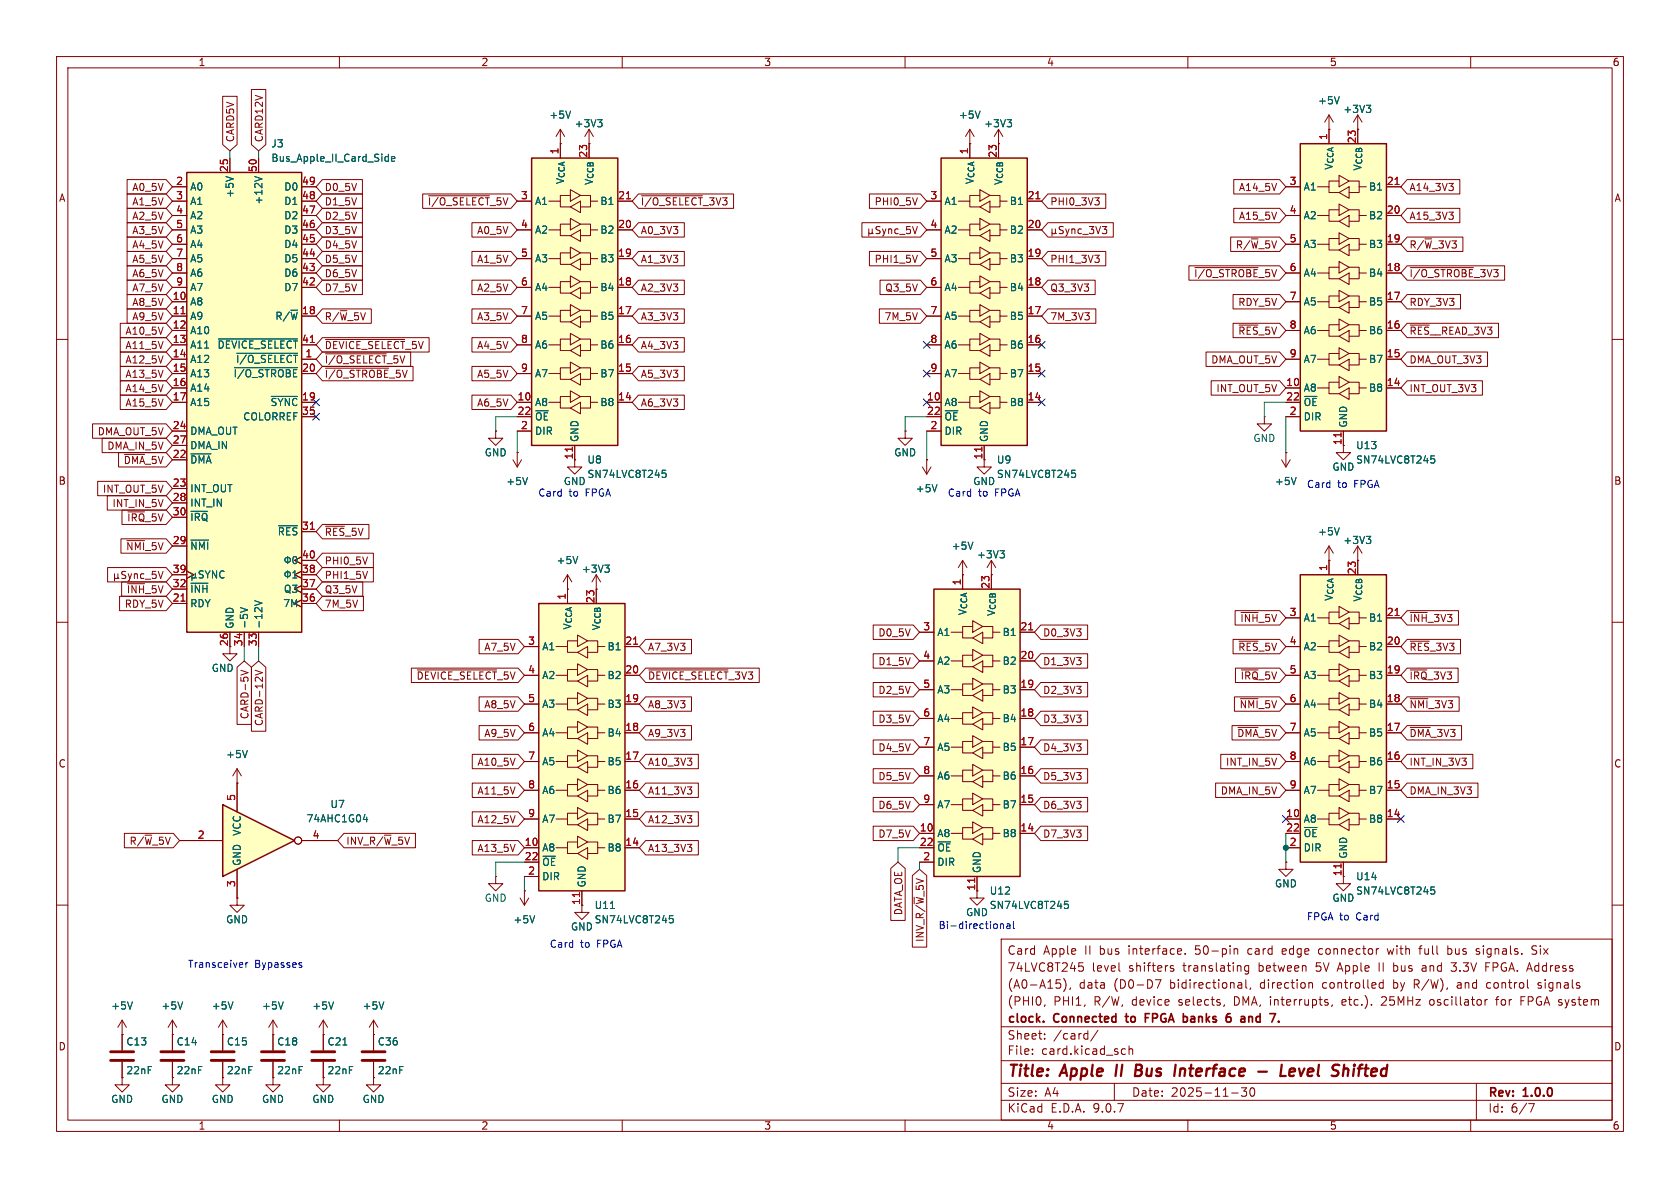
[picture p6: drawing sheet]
<svg xmlns="http://www.w3.org/2000/svg" width="297mm" height="210mm" viewBox="0 0 297 210" stroke-linecap="round" stroke-linejoin="round" font-family="sans-serif">
<defs><g id="words">
<g font-size="2.8" fill="#840000">
<text x="178" y="190.9">Title:</text>
<text x="187.7" y="190.9">Apple</text>
<text x="202.3" y="190.9">Bus</text>
<text x="210.1" y="190.9">Interface</text>
<text x="225.6" y="190.9">-</text>
<text x="230.4" y="190.9">Level</text>
<text x="240.4" y="190.9">Shifted</text>
</g>
<g font-size="2.1" fill="#840000">
<text x="178" y="172">74LVC8T245</text>
<text x="178" y="169">Card</text>
<text x="184.4" y="169">Apple</text>
<text x="191.8" y="169">II</text>
<text x="193" y="172">level</text>
<text x="194.5" y="169">bus</text>
<text x="199.6" y="172">shifters</text>
<text x="199.8" y="169">interface.</text>
<text x="209.3" y="172">translating</text>
<text x="211.7" y="169">50-pin</text>
<text x="221.2" y="169">card</text>
<text x="222.8" y="172">between</text>
<text x="227.4" y="169">edge</text>
<text x="233.1" y="172">5V Apple</text>
<text x="234" y="169">connector</text>
<text x="246.3" y="169">with</text>
<text x="247.2" y="172">bus</text>
<text x="252.1" y="169">full</text>
<text x="252.4" y="172">and</text>
<text x="257.2" y="169">bus</text>
<text x="257.8" y="172">3.3V</text>
<text x="262.5" y="169">signals.</text>
<text x="263.9" y="172">FPGA. Address</text>
<text x="272.5" y="169">Six</text>
<text x="178" y="178">(PHI0,</text>
<text x="178" y="175">(A0-A15),</text>
<text x="186.2" y="178">PHI1,</text>
<text x="190.7" y="175">data</text>
<text x="193.5" y="178">R/W,</text>
<text x="197" y="175">(D0-D7</text>
<text x="200.3" y="178">device</text>
<text x="207" y="175">bidirectional,</text>
<text x="208.6" y="178">selects,</text>
<text x="218.6" y="178">DMA, interrupts,</text>
<text x="223.1" y="175">direction</text>
<text x="234.2" y="175">controlled</text>
<text x="238" y="178">etc.).</text>
<text x="245.1" y="178">25MHz</text>
<text x="246.9" y="175">by</text>
<text x="250.7" y="175">R/W),</text>
<text x="253.8" y="178">oscillator</text>
<text x="258.5" y="175">and</text>
<text x="263.8" y="175">control</text>
<text x="265.7" y="178">for</text>
<text x="270.2" y="178">FPGA system</text>
<text x="273.1" y="175">signals</text>
<text x="178" y="184">Sheet:</text>
<text x="178" y="181.2">clock.</text>
<text x="186.2" y="184">/card/</text>
<text x="186.4" y="181.2">Connected</text>
<text x="199.8" y="181.2">to</text>
<text x="203.7" y="181.2">FPGA</text>
<text x="211" y="181.2">banks</text>
<text x="219.3" y="181.2">6</text>
<text x="222.5" y="181.2">and</text>
<text x="178" y="186.7">File:</text>
<text x="184.1" y="186.7">card.kicad_sch</text>
<text x="178" y="196.9">KiCad</text>
<text x="178" y="194.1">Size:</text>
<text x="184.7" y="194.1">A4</text>
<text x="185.7" y="196.9">E.D.A.</text>
<text x="193.3" y="196.9">9.0.7</text>
<text x="200" y="194.1">Date:</text>
<text x="207" y="194.1">2025-11-30</text>
<text x="263" y="194.3">Rev:</text>
<text x="263" y="196.9">Id:</text>
<text x="267.1" y="196.9">6/7</text>
<text x="269.4" y="194.3">1.0.0</text>
</g>
<g font-size="1.8" fill="#840000">
<text x="35" y="11.9">1</text>
<text x="85" y="11.9">2</text>
<text x="135" y="11.9">3</text>
<text x="185" y="11.9">4</text>
<text x="235" y="11.9">5</text>
<text x="285" y="11.9">6</text>
<text x="41.6" y="25.2" transform="rotate(-90 41.6 25.2)">CARD5V</text>
<text x="46.7" y="25.2" transform="rotate(-90 46.7 25.2)">CARD12V</text>
<text x="10.3" y="35.9">A</text>
<text x="23.3" y="34">A0_5V</text>
<text x="57.3" y="34">D0_5V</text>
<text x="99.9" y="32.7" transform="rotate(-90 99.9 32.7)">V_{CCA}</text>
<text x="105" y="32.8" transform="rotate(-90 105 32.8)">V_{CCB}</text>
<text x="172.3" y="32.7" transform="rotate(-90 172.3 32.7)">V_{CCA}</text>
<text x="177.4" y="32.8" transform="rotate(-90 177.4 32.8)">V_{CCB}</text>
<text x="218.9" y="34">A14_5V</text>
<text x="235.8" y="30.2" transform="rotate(-90 235.8 30.2)">V_{CCA}</text>
<text x="240.9" y="30.3" transform="rotate(-90 240.9 30.3)">V_{CCB}</text>
<text x="249.1" y="34">A14_3V3</text>
<text x="285.3" y="35.9">A</text>
<text x="23.3" y="36.5">A1_5V</text>
<text x="23.3" y="39.1">A2_5V</text>
<text x="23.3" y="41.6">A3_5V</text>
<text x="57.3" y="41.6">D3_5V</text>
<text x="57.3" y="39.1">D2_5V</text>
<text x="57.3" y="36.5">D1_5V</text>
<text x="75.5" y="36.5">~{I/O_SELECT}_5V</text>
<text x="84.2" y="41.6">A0_5V</text>
<text x="113.2" y="36.5">~{I/O_SELECT}_3V3</text>
<text x="113.2" y="41.6">A0_3V3</text>
<text x="154.5" y="36.5">PHI0_5V</text>
<text x="185.6" y="36.5">PHI0_3V3</text>
<text x="218.9" y="39.1">A15_5V</text>
<text x="249.1" y="39.1">A15_3V3</text>
<text x="23.3" y="46.7">A5_5V</text>
<text x="23.3" y="44.1">A4_5V</text>
<text x="57.3" y="46.7">D5_5V</text>
<text x="57.3" y="44.1">D4_5V</text>
<text x="84.2" y="46.7">A1_5V</text>
<text x="113.2" y="46.7">A1_3V3</text>
<text x="154.5" y="46.7">PHI1_5V</text>
<text x="185.6" y="46.7">PHI1_3V3</text>
<text x="218.4" y="44.1">R/~{W}_5V</text>
<text x="249.1" y="44.1">R/~{W}_3V3</text>
<text x="23.3" y="49.2">A6_5V</text>
<text x="23.3" y="51.8">A7_5V</text>
<text x="57.3" y="51.8">D7_5V</text>
<text x="57.3" y="49.2">D6_5V</text>
<text x="84.2" y="51.8">A2_5V</text>
<text x="113.2" y="51.8">A2_3V3</text>
<text x="156.4" y="51.8">Q3_5V</text>
<text x="185.6" y="51.8">Q3_3V3</text>
<text x="211" y="49.2">~{I/O_STROBE}_5V</text>
<text x="249.1" y="49.2">~{I/O_STROBE}_3V3</text>
<text x="22.1" y="59.4">A10_5V</text>
<text x="23.3" y="54.3">A8_5V</text>
<text x="23.3" y="56.8">A9_5V</text>
<text x="57.3" y="56.8">R/~{W}_5V</text>
<text x="84.2" y="56.8">A3_5V</text>
<text x="113.2" y="56.8">A3_3V3</text>
<text x="156.3" y="56.8">7M_5V</text>
<text x="185.6" y="56.8">7M_3V3</text>
<text x="218.8" y="54.3">RDY_5V</text>
<text x="218.8" y="59.4">~{RES}_5V</text>
<text x="249.1" y="59.4">~{RES}__READ_3V3</text>
<text x="249.1" y="54.3">RDY_3V3</text>
<text x="22.1" y="61.9">A11_5V</text>
<text x="22.1" y="64.5">A12_5V</text>
<text x="57.3" y="64.5">~{I/O_SELECT}_5V</text>
<text x="57.3" y="61.9">~{DEVICE_SELECT}_5V</text>
<text x="84.2" y="61.9">A4_5V</text>
<text x="113.2" y="61.9">A4_3V3</text>
<text x="214" y="64.5">DMA_OUT_5V</text>
<text x="249.1" y="64.5">DMA_OUT_3V3</text>
<text x="22.1" y="67">A13_5V</text>
<text x="22.1" y="69.5">A14_5V</text>
<text x="57.3" y="67">~{I/O_STROBE}_5V</text>
<text x="84.2" y="67">A5_5V</text>
<text x="113.2" y="67">A5_3V3</text>
<text x="214.9" y="69.5">INT_OUT_5V</text>
<text x="249.1" y="69.5">INT_OUT_3V3</text>
<text x="17.2" y="77.2">DMA_OUT_5V</text>
<text x="22.1" y="72.1">A15_5V</text>
<text x="84.2" y="72.1">A6_5V</text>
<text x="113.2" y="72.1">A6_3V3</text>
<text x="18.9" y="79.7">DMA_IN_5V</text>
<text x="21.8" y="82.2">~{DMA}_5V</text>
<text x="101.3" y="81.3" transform="rotate(-90 101.3 81.3)">11</text>
<text x="237.2" y="78.8" transform="rotate(-90 237.2 78.8)">11</text>
<text x="10.3" y="85.9">B</text>
<text x="18.1" y="87.3">INT_OUT_5V</text>
<text x="19.8" y="89.9">INT_IN_5V</text>
<text x="285.3" y="85.9">B</text>
<text x="22.4" y="92.4">~{IRQ}_5V</text>
<text x="57.3" y="94.9">~{RES}_5V</text>
<text x="22.2" y="97.5">~{NMI}_5V</text>
<text x="57.3" y="100">PHI0_5V</text>
<text x="22" y="107.6">RDY_5V</text>
<text x="22.3" y="105.1">~{INH}_5V</text>
<text x="57.3" y="105.1">Q3_5V</text>
<text x="57.3" y="102.6">PHI1_5V</text>
<text x="57.3" y="107.6">7M_5V</text>
<text x="155.2" y="112.7">D0_5V</text>
<text x="171" y="108.9" transform="rotate(-90 171 108.9)">V_{CCA}</text>
<text x="176.1" y="109" transform="rotate(-90 176.1 109)">V_{CCB}</text>
<text x="184.3" y="112.7">D0_3V3</text>
<text x="219.2" y="110.2">~{INH}_5V</text>
<text x="249.1" y="110.2">~{INH}_3V3</text>
<text x="85.5" y="115.3">A7_5V</text>
<text x="114.5" y="115.3">A7_3V3</text>
<text x="155.2" y="117.8">D1_5V</text>
<text x="184.3" y="117.8">D1_3V3</text>
<text x="218.8" y="115.3">~{RES}_5V</text>
<text x="249.1" y="115.3">~{RES}_3V3</text>
<text x="73.5" y="120.3">~{DEVICE_SELECT}_5V</text>
<text x="85.5" y="125.4">A8_5V</text>
<text x="114.5" y="120.3">~{DEVICE_SELECT}_3V3</text>
<text x="114.5" y="125.4">A8_3V3</text>
<text x="155.2" y="122.9">D2_5V</text>
<text x="184.3" y="122.9">D2_3V3</text>
<text x="219" y="125.4">~{NMI}_5V</text>
<text x="219.2" y="120.3">~{IRQ}_5V</text>
<text x="249.1" y="120.3">~{IRQ}_3V3</text>
<text x="249.1" y="125.4">~{NMI}_3V3</text>
<text x="44.1" y="127.2" transform="rotate(-90 44.1 127.2)">CARD-5V</text>
<text x="46.7" y="128.5" transform="rotate(-90 46.7 128.5)">CARD-12V</text>
<text x="85.5" y="130.5">A9_5V</text>
<text x="114.5" y="130.5">A9_3V3</text>
<text x="155.2" y="128">D3_5V</text>
<text x="184.3" y="128">D3_3V3</text>
<text x="218.6" y="130.5">~{DMA}_5V</text>
<text x="249.1" y="130.5">~{DMA}_3V3</text>
<text x="10.3" y="135.9">C</text>
<text x="84.3" y="135.6">A10_5V</text>
<text x="114.5" y="135.6">A10_3V3</text>
<text x="155.2" y="133">D4_5V</text>
<text x="184.3" y="133">D4_3V3</text>
<text x="216.6" y="135.6">INT_IN_5V</text>
<text x="249.1" y="135.6">INT_IN_3V3</text>
<text x="285.3" y="135.9">C</text>
<text x="84.3" y="140.7">A11_5V</text>
<text x="114.5" y="140.7">A11_3V3</text>
<text x="155.2" y="143.2">D6_5V</text>
<text x="155.2" y="138.1">D5_5V</text>
<text x="184.3" y="143.2">D6_3V3</text>
<text x="184.3" y="138.1">D5_3V3</text>
<text x="215.7" y="140.7">DMA_IN_5V</text>
<text x="249.1" y="140.7">DMA_IN_3V3</text>
<text x="22.8" y="149.5">R/~{W}_5V</text>
<text x="61.1" y="149.5">INV_R/~{W}_5V</text>
<text x="84.3" y="145.7">A12_5V</text>
<text x="114.5" y="145.7">A12_3V3</text>
<text x="155.2" y="148.3">D7_5V</text>
<text x="184.3" y="148.3">D7_3V3</text>
<text x="84.3" y="150.8">A13_5V</text>
<text x="114.5" y="150.8">A13_3V3</text>
<text x="102.6" y="160.1" transform="rotate(-90 102.6 160.1)">11</text>
<text x="159.7" y="161.9" transform="rotate(-90 159.7 161.9)">DATA_OE</text>
<text x="163.5" y="166.6" transform="rotate(-90 163.5 166.6)">INV_R/~{W}_5V</text>
<text x="10.3" y="185.9">D</text>
<text x="285.3" y="185.9">D</text>
<text x="35" y="199.9">1</text>
<text x="85" y="199.9">2</text>
<text x="135" y="199.9">3</text>
<text x="185" y="199.9">4</text>
<text x="235" y="199.9">5</text>
<text x="285" y="199.9">6</text>
</g>
<g font-size="1.8" fill="#006464">
<text x="97" y="21.2">+5V</text>
<text x="101.5" y="22.7">+3V3</text>
<text x="169.4" y="21.2">+5V</text>
<text x="173.9" y="22.7">+3V3</text>
<text x="232.9" y="18.6">+5V</text>
<text x="237.4" y="20.2">+3V3</text>
<text x="47.9" y="26.3">J3</text>
<text x="47.9" y="28.8">Bus_Apple_II_Card_Side</text>
<text x="33.5" y="33.9">A0</text>
<text x="41.5" y="35.1" transform="rotate(-90 41.5 35.1)">+5V</text>
<text x="50.1" y="33.9">D0</text>
<text x="230.4" y="33.9">A1</text>
<text x="241.9" y="33.9">B1</text>
<text x="33.5" y="36.4">A1</text>
<text x="33.5" y="39">A2</text>
<text x="33.5" y="41.5">A3</text>
<text x="46.6" y="36.3" transform="rotate(-90 46.6 36.3)">+12V</text>
<text x="50.1" y="36.4">D1</text>
<text x="50.1" y="39">D2</text>
<text x="50.1" y="41.5">D3</text>
<text x="94.5" y="36.4">A1</text>
<text x="94.5" y="41.5">A2</text>
<text x="106" y="36.4">B1</text>
<text x="106" y="41.5">B2</text>
<text x="166.9" y="36.4">A1</text>
<text x="166.9" y="41.5">A2</text>
<text x="178.4" y="36.4">B1</text>
<text x="178.4" y="41.5">B2</text>
<text x="230.4" y="39">A2</text>
<text x="241.9" y="39">B2</text>
<text x="33.5" y="44">A4</text>
<text x="33.5" y="46.6">A5</text>
<text x="50.1" y="44">D4</text>
<text x="50.1" y="46.6">D5</text>
<text x="94.5" y="46.6">A3</text>
<text x="106" y="46.6">B3</text>
<text x="166.9" y="46.6">A3</text>
<text x="178.4" y="46.6">B3</text>
<text x="230.4" y="44">A3</text>
<text x="241.9" y="44">B3</text>
<text x="33.5" y="49.1">A6</text>
<text x="33.5" y="51.7">A7</text>
<text x="50.1" y="49.1">D6</text>
<text x="50.1" y="51.7">D7</text>
<text x="94.5" y="51.7">A4</text>
<text x="106" y="51.7">B4</text>
<text x="166.9" y="51.7">A4</text>
<text x="178.4" y="51.7">B4</text>
<text x="230.4" y="49.1">A4</text>
<text x="241.9" y="49.1">B4</text>
<text x="33.5" y="54.2">A8</text>
<text x="33.5" y="56.7">A9</text>
<text x="33.5" y="59.3">A10</text>
<text x="48.6" y="56.7">R/~{W}</text>
<text x="94.5" y="56.7">A5</text>
<text x="106" y="56.7">B5</text>
<text x="166.9" y="56.7">A5</text>
<text x="178.4" y="56.7">B5</text>
<text x="230.4" y="54.2">A5</text>
<text x="230.4" y="59.3">A6</text>
<text x="241.9" y="54.2">B5</text>
<text x="241.9" y="59.3">B6</text>
<text x="33.5" y="61.8">A11</text>
<text x="33.5" y="64.4">A12</text>
<text x="38.4" y="61.8">~{DEVICE_SELECT}</text>
<text x="41.6" y="64.4">~{I/O_SELECT}</text>
<text x="94.5" y="61.8">A6</text>
<text x="106" y="61.8">B6</text>
<text x="166.9" y="61.8">A6</text>
<text x="178.4" y="61.8">B6</text>
<text x="230.4" y="64.4">A7</text>
<text x="241.9" y="64.4">B7</text>
<text x="33.5" y="66.9">A13</text>
<text x="33.5" y="69.4">A14</text>
<text x="33.5" y="72">A15</text>
<text x="41.2" y="66.9">~{I/O_STROBE}</text>
<text x="47.7" y="72">~{SYNC}</text>
<text x="94.5" y="66.9">A7</text>
<text x="94.5" y="72">A8</text>
<text x="106" y="66.9">B7</text>
<text x="106" y="72">B8</text>
<text x="166.9" y="66.9">A7</text>
<text x="166.9" y="72">A8</text>
<text x="178.4" y="66.9">B7</text>
<text x="178.4" y="72">B8</text>
<text x="230.4" y="69.4">A8</text>
<text x="230.4" y="72">~{OE}</text>
<text x="241.9" y="69.4">B8</text>
<text x="33.5" y="77.1">DMA_OUT</text>
<text x="42.9" y="74.5">COLORREF</text>
<text x="94.5" y="74.5">~{OE}</text>
<text x="94.5" y="77.1">DIR</text>
<text x="166.9" y="74.5">~{OE}</text>
<text x="166.9" y="77.1">DIR</text>
<text x="230.4" y="74.5">DIR</text>
<text x="238.4" y="75.7" transform="rotate(-90 238.4 75.7)">GND</text>
<text x="33.5" y="79.6">DMA_IN</text>
<text x="33.5" y="82.1">~{DMA}</text>
<text x="85.6" y="80.9">GND</text>
<text x="102.5" y="78.2" transform="rotate(-90 102.5 78.2)">GND</text>
<text x="103.8" y="82.1">U8</text>
<text x="158" y="80.9">GND</text>
<text x="174.9" y="78.2" transform="rotate(-90 174.9 78.2)">GND</text>
<text x="176.1" y="82.1">U9</text>
<text x="221.5" y="78.3">GND</text>
<text x="235.5" y="83.4">GND</text>
<text x="239.6" y="79.6">U13</text>
<text x="239.6" y="82.1">SN74LVC8T245</text>
<text x="33.5" y="87.2">INT_OUT</text>
<text x="33.5" y="89.8">INT_IN</text>
<text x="89.4" y="86">+5V</text>
<text x="99.6" y="86">GND</text>
<text x="103.8" y="84.7">SN74LVC8T245</text>
<text x="161.8" y="87.2">+5V</text>
<text x="172" y="86">GND</text>
<text x="176.1" y="84.7">SN74LVC8T245</text>
<text x="225.3" y="86">+5V</text>
<text x="33.5" y="92.3">~{IRQ}</text>
<text x="49" y="94.8">~{RES}</text>
<text x="232.9" y="94.8">+5V</text>
<text x="33.5" y="97.4">~{NMI}</text>
<text x="98.3" y="99.9">+5V</text>
<text x="102.8" y="101.4">+3V3</text>
<text x="168.1" y="97.4">+5V</text>
<text x="172.6" y="98.9">+3V3</text>
<text x="237.4" y="96.4">+3V3</text>
<text x="33.5" y="105">~{INH}</text>
<text x="33.5" y="107.5">RDY</text>
<text x="50" y="107.5">7M</text>
<text x="50.1" y="105">Q3</text>
<text x="235.8" y="106.4" transform="rotate(-90 235.8 106.4)">V_{CCA}</text>
<text x="240.9" y="106.5" transform="rotate(-90 240.9 106.5)">V_{CCB}</text>
<text x="41.5" y="111.3" transform="rotate(-90 41.5 111.3)">GND</text>
<text x="44" y="111.3" transform="rotate(-90 44 111.3)">-5V</text>
<text x="46.6" y="111.3" transform="rotate(-90 46.6 111.3)">-12V</text>
<text x="101.2" y="111.4" transform="rotate(-90 101.2 111.4)">V_{CCA}</text>
<text x="106.3" y="111.6" transform="rotate(-90 106.3 111.6)">V_{CCB}</text>
<text x="165.6" y="112.6">A1</text>
<text x="177.1" y="112.6">B1</text>
<text x="230.4" y="110.1">A1</text>
<text x="241.9" y="110.1">B1</text>
<text x="37.3" y="119">GND</text>
<text x="95.8" y="115.2">A1</text>
<text x="107.3" y="115.2">B1</text>
<text x="165.6" y="117.7">A2</text>
<text x="177.1" y="117.7">B2</text>
<text x="230.4" y="115.2">A2</text>
<text x="241.9" y="115.2">B2</text>
<text x="95.8" y="120.2">A2</text>
<text x="95.8" y="125.3">A3</text>
<text x="107.3" y="120.2">B2</text>
<text x="107.3" y="125.3">B3</text>
<text x="165.6" y="122.8">A3</text>
<text x="177.1" y="122.8">B3</text>
<text x="230.4" y="120.2">A3</text>
<text x="230.4" y="125.3">A4</text>
<text x="241.9" y="120.2">B3</text>
<text x="241.9" y="125.3">B4</text>
<text x="95.8" y="130.4">A4</text>
<text x="107.3" y="130.4">B4</text>
<text x="165.6" y="127.9">A4</text>
<text x="177.1" y="127.9">B4</text>
<text x="230.4" y="130.4">A5</text>
<text x="241.9" y="130.4">B5</text>
<text x="39.9" y="134.2">+5V</text>
<text x="95.8" y="135.5">A5</text>
<text x="107.3" y="135.5">B5</text>
<text x="165.6" y="132.9">A5</text>
<text x="177.1" y="132.9">B5</text>
<text x="230.4" y="135.5">A6</text>
<text x="241.9" y="135.5">B6</text>
<text x="58.3" y="143">U7</text>
<text x="95.8" y="140.6">A6</text>
<text x="107.3" y="140.6">B6</text>
<text x="165.6" y="138">A6</text>
<text x="165.6" y="143.1">A7</text>
<text x="177.1" y="138">B6</text>
<text x="177.1" y="143.1">B7</text>
<text x="230.4" y="140.6">A7</text>
<text x="241.9" y="140.6">B7</text>
<text x="42.8" y="147.8" transform="rotate(-90 42.8 147.8)">VCC</text>
<text x="54.1" y="145.6">74AHC1G04</text>
<text x="95.8" y="145.6">A7</text>
<text x="107.3" y="145.6">B7</text>
<text x="165.6" y="148.2">A8</text>
<text x="177.1" y="148.2">B8</text>
<text x="230.4" y="145.6">A8</text>
<text x="230.4" y="148.2">~{OE}</text>
<text x="241.9" y="145.6">B8</text>
<text x="42.8" y="153.2" transform="rotate(-90 42.8 153.2)">GND</text>
<text x="95.8" y="150.7">A8</text>
<text x="95.8" y="153.3">~{OE}</text>
<text x="95.8" y="155.8">DIR</text>
<text x="107.3" y="150.7">B8</text>
<text x="165.6" y="150.7">~{OE}</text>
<text x="165.6" y="153.3">DIR</text>
<text x="173.6" y="154.4" transform="rotate(-90 173.6 154.4)">GND</text>
<text x="230.4" y="150.7">DIR</text>
<text x="238.4" y="151.9" transform="rotate(-90 238.4 151.9)">GND</text>
<text x="239.6" y="155.8">U14</text>
<text x="85.6" y="159.6">GND</text>
<text x="103.7" y="157" transform="rotate(-90 103.7 157)">GND</text>
<text x="105" y="160.9">U11</text>
<text x="174.9" y="158.3">U12</text>
<text x="174.9" y="160.9">SN74LVC8T245</text>
<text x="225.3" y="157.1">GND</text>
<text x="235.5" y="159.6">GND</text>
<text x="239.6" y="158.3">SN74LVC8T245</text>
<text x="39.9" y="163.4">GND</text>
<text x="90.7" y="163.4">+5V</text>
<text x="100.8" y="164.7">GND</text>
<text x="105" y="163.4">SN74LVC8T245</text>
<text x="170.7" y="162.2">GND</text>
<text x="19.6" y="178.7">+5V</text>
<text x="28.4" y="178.7">+5V</text>
<text x="37.3" y="178.7">+5V</text>
<text x="46.2" y="178.7">+5V</text>
<text x="55.1" y="178.7">+5V</text>
<text x="64" y="178.7">+5V</text>
<text x="22.2" y="185">C13</text>
<text x="31.1" y="185">C14</text>
<text x="40" y="185">C15</text>
<text x="48.9" y="185">C18</text>
<text x="57.8" y="185">C21</text>
<text x="66.7" y="185">C36</text>
<text x="22.2" y="190.1">22nF</text>
<text x="31.1" y="190.1">22nF</text>
<text x="40" y="190.1">22nF</text>
<text x="48.9" y="190.1">22nF</text>
<text x="57.8" y="190.1">22nF</text>
<text x="66.7" y="190.1">22nF</text>
<text x="19.6" y="195.2">GND</text>
<text x="28.4" y="195.2">GND</text>
<text x="37.3" y="195.2">GND</text>
<text x="46.2" y="195.2">GND</text>
<text x="55.1" y="195.2">GND</text>
<text x="64" y="195.2">GND</text>
</g>
<g font-size="1.8" fill="#a90000">
<text x="98.8" y="27.4" transform="rotate(-90 98.8 27.4)">1</text>
<text x="103.9" y="28" transform="rotate(-90 103.9 28)">23</text>
<text x="171.2" y="27.4" transform="rotate(-90 171.2 27.4)">1</text>
<text x="176.3" y="28" transform="rotate(-90 176.3 28)">23</text>
<text x="234.7" y="24.8" transform="rotate(-90 234.7 24.8)">1</text>
<text x="239.8" y="25.4" transform="rotate(-90 239.8 25.4)">23</text>
<text x="31" y="32.8">2</text>
<text x="31" y="35.3">3</text>
<text x="40.4" y="30.5" transform="rotate(-90 40.4 30.5)">25</text>
<text x="45.5" y="30.5" transform="rotate(-90 45.5 30.5)">50</text>
<text x="53.3" y="32.8">49</text>
<text x="53.3" y="35.3">48</text>
<text x="92" y="35.3">3</text>
<text x="109.2" y="35.3">21</text>
<text x="164.4" y="35.3">3</text>
<text x="181.6" y="35.3">21</text>
<text x="227.9" y="32.8">3</text>
<text x="245.1" y="32.8">21</text>
<text x="31" y="37.8">4</text>
<text x="31" y="40.4">5</text>
<text x="53.3" y="37.8">47</text>
<text x="53.3" y="40.4">46</text>
<text x="92" y="40.4">4</text>
<text x="109.2" y="40.4">20</text>
<text x="164.4" y="40.4">4</text>
<text x="181.6" y="40.4">20</text>
<text x="227.9" y="37.8">4</text>
<text x="245.1" y="37.8">20</text>
<text x="31" y="42.9">6</text>
<text x="31" y="45.5">7</text>
<text x="53.3" y="42.9">45</text>
<text x="53.3" y="45.5">44</text>
<text x="92" y="45.5">5</text>
<text x="109.2" y="45.5">19</text>
<text x="164.4" y="45.5">5</text>
<text x="181.6" y="45.5">19</text>
<text x="227.9" y="42.9">5</text>
<text x="245.1" y="42.9">19</text>
<text x="30.4" y="53.1">10</text>
<text x="31" y="48">8</text>
<text x="31" y="50.5">9</text>
<text x="53.3" y="48">43</text>
<text x="53.3" y="50.5">42</text>
<text x="92" y="50.5">6</text>
<text x="109.2" y="50.5">18</text>
<text x="164.4" y="50.5">6</text>
<text x="181.6" y="50.5">18</text>
<text x="227.9" y="48">6</text>
<text x="227.9" y="53.1">7</text>
<text x="245.1" y="48">18</text>
<text x="245.1" y="53.1">17</text>
<text x="30.4" y="55.6">11</text>
<text x="30.4" y="58.2">12</text>
<text x="53.3" y="55.6">18</text>
<text x="92" y="55.6">7</text>
<text x="109.2" y="55.6">17</text>
<text x="164.4" y="55.6">7</text>
<text x="181.6" y="55.6">17</text>
<text x="227.9" y="58.2">8</text>
<text x="245.1" y="58.2">16</text>
<text x="30.4" y="60.7">13</text>
<text x="30.4" y="63.2">14</text>
<text x="30.4" y="65.8">15</text>
<text x="53.3" y="60.7">41</text>
<text x="53.3" y="65.8">20</text>
<text x="53.9" y="63.2">1</text>
<text x="92" y="60.7">8</text>
<text x="92" y="65.8">9</text>
<text x="109.2" y="60.7">16</text>
<text x="109.2" y="65.8">15</text>
<text x="164.4" y="60.7">8</text>
<text x="164.4" y="65.8">9</text>
<text x="181.6" y="60.7">16</text>
<text x="181.6" y="65.8">15</text>
<text x="227.9" y="63.2">9</text>
<text x="245.1" y="63.2">15</text>
<text x="30.4" y="68.3">16</text>
<text x="30.4" y="70.9">17</text>
<text x="53.3" y="70.9">19</text>
<text x="91.4" y="70.9">10</text>
<text x="109.2" y="70.9">14</text>
<text x="163.8" y="70.9">10</text>
<text x="181.6" y="70.9">14</text>
<text x="227.3" y="68.3">10</text>
<text x="227.3" y="70.9">22</text>
<text x="245.1" y="68.3">14</text>
<text x="30.4" y="75.9">24</text>
<text x="53.3" y="73.4">35</text>
<text x="91.4" y="73.4">22</text>
<text x="92" y="75.9">2</text>
<text x="163.8" y="73.4">22</text>
<text x="164.4" y="75.9">2</text>
<text x="227.9" y="73.4">2</text>
<text x="30.4" y="78.5">27</text>
<text x="30.4" y="81">22</text>
<text x="173.7" y="81.3" transform="rotate(-90 173.7 81.3)">11</text>
<text x="30.4" y="86.1">23</text>
<text x="30.4" y="88.6">28</text>
<text x="30.4" y="91.2">30</text>
<text x="53.3" y="93.7">31</text>
<text x="30.4" y="96.3">29</text>
<text x="30.4" y="101.3">39</text>
<text x="53.3" y="98.8">40</text>
<text x="53.3" y="101.3">38</text>
<text x="234.7" y="101" transform="rotate(-90 234.7 101)">1</text>
<text x="239.8" y="101.6" transform="rotate(-90 239.8 101.6)">23</text>
<text x="30.4" y="103.9">32</text>
<text x="30.4" y="106.4">21</text>
<text x="53.3" y="103.9">37</text>
<text x="53.3" y="106.4">36</text>
<text x="100.1" y="106.1" transform="rotate(-90 100.1 106.1)">1</text>
<text x="105.2" y="106.7" transform="rotate(-90 105.2 106.7)">23</text>
<text x="169.9" y="103.6" transform="rotate(-90 169.9 103.6)">1</text>
<text x="175" y="104.2" transform="rotate(-90 175 104.2)">23</text>
<text x="163.1" y="111.5">3</text>
<text x="180.3" y="111.5">21</text>
<text x="227.9" y="109">3</text>
<text x="245.1" y="109">21</text>
<text x="40.4" y="114.3" transform="rotate(-90 40.4 114.3)">26</text>
<text x="42.9" y="114.3" transform="rotate(-90 42.9 114.3)">34</text>
<text x="45.5" y="114.3" transform="rotate(-90 45.5 114.3)">33</text>
<text x="93.3" y="114">3</text>
<text x="93.3" y="119.1">4</text>
<text x="110.4" y="114">21</text>
<text x="110.4" y="119.1">20</text>
<text x="163.1" y="116.6">4</text>
<text x="180.3" y="116.6">20</text>
<text x="227.9" y="114">4</text>
<text x="227.9" y="119.1">5</text>
<text x="245.1" y="114">20</text>
<text x="245.1" y="119.1">19</text>
<text x="93.3" y="124.2">5</text>
<text x="110.4" y="124.2">19</text>
<text x="163.1" y="121.7">5</text>
<text x="180.3" y="121.7">19</text>
<text x="227.9" y="124.2">6</text>
<text x="245.1" y="124.2">18</text>
<text x="93.3" y="129.3">6</text>
<text x="110.4" y="129.3">18</text>
<text x="163.1" y="126.7">6</text>
<text x="163.1" y="131.8">7</text>
<text x="180.3" y="126.7">18</text>
<text x="180.3" y="131.8">17</text>
<text x="227.9" y="129.3">7</text>
<text x="245.1" y="129.3">17</text>
<text x="93.3" y="134.4">7</text>
<text x="110.4" y="134.4">17</text>
<text x="163.1" y="136.9">8</text>
<text x="180.3" y="136.9">16</text>
<text x="227.9" y="134.4">8</text>
<text x="245.1" y="134.4">16</text>
<text x="41.7" y="141.7" transform="rotate(-90 41.7 141.7)">5</text>
<text x="93.3" y="139.4">8</text>
<text x="110.4" y="139.4">16</text>
<text x="163.1" y="142">9</text>
<text x="180.3" y="142">15</text>
<text x="227.9" y="139.4">9</text>
<text x="245.1" y="139.4">15</text>
<text x="34.9" y="148.3">2</text>
<text x="55.2" y="148.3">4</text>
<text x="92.7" y="149.6">10</text>
<text x="93.3" y="144.5">9</text>
<text x="110.4" y="144.5">15</text>
<text x="110.4" y="149.6">14</text>
<text x="162.5" y="147.1">10</text>
<text x="162.5" y="149.6">22</text>
<text x="180.3" y="147.1">14</text>
<text x="227.3" y="144.5">10</text>
<text x="227.3" y="147.1">22</text>
<text x="227.9" y="149.6">2</text>
<text x="245.1" y="144.5">14</text>
<text x="92.7" y="152.1">22</text>
<text x="93.3" y="154.7">2</text>
<text x="163.1" y="152.1">2</text>
<text x="237.2" y="155" transform="rotate(-90 237.2 155)">11</text>
<text x="41.7" y="156.9" transform="rotate(-90 41.7 156.9)">3</text>
<text x="172.5" y="157.5" transform="rotate(-90 172.5 157.5)">11</text>
</g>
<g font-size="1.8" fill="#0000c2">
<text x="95.1" y="88">Card</text>
<text x="100.6" y="88">to</text>
<text x="103.6" y="88">FPGA</text>
<text x="167.4" y="88">Card</text>
<text x="173" y="88">to</text>
<text x="176" y="88">FPGA</text>
<text x="230.9" y="86.5">Card</text>
<text x="236.5" y="86.5">to</text>
<text x="239.5" y="86.5">FPGA</text>
<text x="97.1" y="167.7">Card</text>
<text x="102.6" y="167.7">to</text>
<text x="105.7" y="167.7">FPGA</text>
<text x="165.8" y="164.4">Bi-directional</text>
<text x="230.9" y="162.9">FPGA to</text>
<text x="239.9" y="162.9">Card</text>
<text x="33.1" y="171.3">Transceiver</text>
<text x="45" y="171.3">Bypasses</text>
</g>
</g></defs>
<g fill="none" stroke="#840000" stroke-width=".18">
<path d="M10 10h277v190h-277zM12 12h273v186h-273zM60 10v2M110 10v2M160 10v2M210 10v2M260 10v2M10 60h2M87.6 76.2v1.3h1.3l-1.3 1.2-1.2-1.2h1.2M87.6 76.2h.1M285 60h2M90.7 81.3l.7 1.3"/>
<path d="M91.4 80h.1M91.4 80v2.6M92.2 81.3l-.8 1.3M170.2 99.1l-.8 1.2M170.2 99.1l.7 1.2M170.2 99.1v2.5M10 110h2M40.6 114.3v1.3h1.3l-1.3 1.2-1.2-1.2h1.2M285 110h2M41.9 158.8v1.2h1.3l-1.3 1.3-1.3-1.3h1.3M41.9 158.8h.1M87.6 154.9v1.3h1.3l-1.3 1.3-1.2-1.3h1.2"/>
<path d="M87.6 154.9h.1M91.9 158.8l.8 1.2M92.7 157.5h.1M92.7 157.5v2.5M93.5 158.8l-.8 1.2M10 160h2M177 166h108v32h-108zM184.7 177.6l-.1 .3M187.5 173.9v.7M188 173a1.72 1.72 0 0 1 0 2.3M189.2 174.6l-.1 .3M190.7 170.2h.8"/>
<path d="M190.9 170.8h.3l.3 .3-.1 .5-.5 .1M197.9 171.6l.1 .1M204.2 173.2h1l-.6 1.5M207 171.1l.5 .2v.2l-.2 .2-.4-.1M207 170.8h.5M209.5 168.6v.1M216.5 177.6l-.2 .3M218.2 167.7v1M218.2 167.8l.2-.1 .3 .1 .1 .9M219 173.7h.3l.2 .2v.8M219.5 174.6l-.5 .1M219.5 174.1h-.5"/>
<path d="M220.2 173.2v1.3l.3 .2M220.7 170.8l-.4-.1-.3 .3v.4l.2 .2h.5M220.7 170.7v1.2l-.2 .3-.4-.1M221.1 174.6l-.1 .3M226.7 167.8v.8M227.4 168.1l-.7 .1M231.5 173.8h.5v.9M233.4 167.7l-.3 .3v.4l.3 .3M235.5 177.6l-.1 .3M237.3 176.8v.8M238 177.1l-.8 .1M243.8 174.4l.3 .3 .4-.1"/>
<path d="M243.8 170.2v1.5M244.5 176.2l-.3 .1M244.5 173.8l-.4-.1-.3 .3M244.5 173.2v1.5M244.5 170.2v1.5M245 176.8l-.8 .9h.9M245.2 167.7l.3 1 .3-.7M246.4 171.6l.4 .1M246.4 170.2v1.5M246.8 170.7l-.4 .1M250 174h.6M250.6 173.2h-.6v1.5"/>
<path d="M250.8 167.7h.6M251.4 167.2l-.4 .2v1.3M251.9 170.7l-.4 .1M252 171.1h-.4a.29 .29 0 0 0-.2 .3 .29 .29 0 0 0 .2 .3h.4M253.2 176.7l-.3 .1-.2 .2 .1 .6 .4 .1M256 167.8l.4-.1 .3 .3M256 167.2v1.5M256.5 170.2h1l-.5 .6h.2M256.5 171.6l.2 .1h.5M256.7 168.4l-.3 .3-.4-.1M258.1 173.7l-.4 .1M258.2 174.1h-.4a.29 .29 0 0 0-.2 .3 .29 .29 0 0 0 .2 .3h.4"/>
<path d="M261.2 167.7l.3 .1M261.2 168.2l.3 .1 .1 .2-.2 .2h-.3M262.7 170.2h.7M262.7 170.9h.5M263 176.7l-.3 .1M263.4 173.7l-.4 .1-.2 .2 .1 .6 .5 .1M264.4 176.7h.6M265 176.2l-.4 .2v1.3M268.9 176.9h.5M269.6 176.2h-.7v1.5M271.7 167.3l-.6-.1-.2 .1v.5l.6 .3 .2 .3-.3 .3-.6-.1M271.9 174.6h.6"/>
<path d="M272.5 173.8l-.4-.1-.2 .2 .1 .2 .5 .2M285 160h2M21.6 190.5v1.3h1.3l-1.3 1.2-1.3-1.2h1.3M21.6 190.5h.1M21.6 182.9h.1M21.6 180.3v5.4M21.6 187.7v2.8M21.6 180.3l-.8 1.3M21.6 180.3l.8 1.3M30.5 190.5v1.3h1.2l-1.2 1.2-1.3-1.2h1.3M30.5 190.5h.1M30.5 182.9h.1"/>
<path d="M30.5 180.3v5.4M30.5 187.7v2.8M30.5 180.3l-.8 1.3M30.5 180.3l.7 1.3M39.4 190.5v1.3h1.2l-1.2 1.2-1.3-1.2h1.3M39.4 190.5h.1M39.4 182.9h.1M39.4 180.3v5.4M39.4 187.7v2.8M39.4 180.3l-.8 1.3M39.4 180.3l.7 1.3M48.3 182.9h.1"/>
<path d="M48.3 190.5v1.3h1.2l-1.2 1.2-1.3-1.2h1.3M48.3 190.5h.1M48.3 180.3l-.8 1.3M48.3 180.3l.7 1.3M48.3 180.3v5.4M48.3 187.7v2.8M57.1 182.9h.1M57.1 190.5v1.3h1.3l-1.3 1.2-1.2-1.2h1.2M57.1 190.5h.1M57.1 180.3v5.4M57.1 187.7v2.8M57.1 180.3l-.7 1.3"/>
<path d="M57.1 180.3l.8 1.3M60 198v2M66 182.9h.1M66 180.3v5.4M66 187.7v2.8M66 180.3l-.7 1.3M66 180.3l.8 1.3M110 198v2M160 198v2M177 194.5h108M177 191.5h108M177 187.5h108"/>
<path d="M177 181.5h108M182.5 186.3v.1M182.5 185.5v.1M184.7 183.6v.1M184.7 182.8v.1M192.2 182.7l.1 .1M192.3 182.2v1.5M192.3 183.6l-.1 .1M194.1 182.1l-1.3 2M197 191.5v3M198.5 185.4l.5 .1M199 186.3l-.5 .1"/>
<path d="M199.6 185.5l.2-.1 .4 .1v.9M199.6 184.9v1.5M210 198v2M217.7 193.2h1.2M219.5 192.3h.9l-.5 .6 .4 .1v.7l-.2 .1h-.4l-.2-.1M221.1 192.4l.2-.1a.81 .81 0 0 1 .6 .6 .81 .81 0 0 1-.3 .8l-.1 .1a.81 .81 0 0 1-.4-1.4zM260 198v2M261 191.5v6.5M270.2 195.1h1l-.6 1.5"/>
</g>
<g fill="none" stroke="#840000" stroke-width=".4">
<path d="M197.5 188.2l-.3 2M198.4 188.2l-.2 2M200.8 189.2h.6M201.4 189.2l.3 .1M201.6 188.2h-.7l-.3 2 1-.1M201.6 189.1l-.2 .1M208.7 188.9l-.2 1.3M209.3 188.9l-.6 .2M222.4 189.4h1.6M226.6 188.2l-.3 2M228 189.5l.9-.1v-.4l-.2-.1-.6 .1-.2 .9 .3 .3 .5-.1M239.4 188.9l-.2 1.3"/>
<path d="M239.5 188.2l-.1 .2M239.5 188.2l-.2 .1 .1 .1M239.5 188.2v.1l-.1 .1"/>
</g>
<path d="M198.9 179.7h.6M202.5 179.9h.5M203.2 179.2h-.7v1.5M221 179.7l.3 .1 .1 .1v.8M184.5 180.5v.2" fill="none" stroke="#840000" stroke-width=".3"/>
<path d="M93.3 84.4l-.5 1.3M172 95.8l-.4 1.3M23.4 177.1l-.4 1.3M32.3 177.1l-.4 1.3M41.2 177.1l-.4 1.3M50.1 177.1l-.4 1.3M59 177.1l-.5 1.3M67.9 177.1l-.5 1.3M94.5 161.9l-.4 1.2M60.6 184.7h.7" fill="none" stroke="#006464" stroke-width=".18"/>
<path d="M19.6 185.9h4M19.6 187.5h4M28.4 185.9h4.1M28.4 187.5h4.1M37.3 185.9h4.1M37.3 187.5h4.1M46.2 185.9h4.1M46.2 187.5h4.1M55.1 185.9h4.1M55.1 187.5h4.1M64 185.9h4.1M64 187.5h4.1" fill="none" stroke="#840000" stroke-width=".51"/>
<path d="M39.4 142.2l12.7 6.4-12.7 6.3z" fill="#ffffc2"/>
<path d="M39.4 142.2l12.7 6.4-12.7 6.3z" fill="none" stroke="#840000" stroke-width=".25"/>
<g fill="none" stroke="#840000" stroke-width=".18">
<path d="M234.9 20.3l-.7 1.3M234.9 20.3l.8 1.3M234.9 20.3v2.6M240 20.3l-.7 1.3M240 20.3l.8 1.3M240 20.3v2.6M223.5 73.7v1.2h1.3l-1.3 1.3-1.3-1.3h1.3M223.5 73.7h.1M237.5 78.7v1.3h1.3l-1.3 1.3-1.3-1.3h1.3M226.6 81.3l.7 1.3M227.3 80h.1M227.3 80v2.6"/>
<path d="M228.1 81.3l-.8 1.3M41.9 138.4h.1M41.9 135.9v7.6M41.9 135.9l-.8 1.3M41.9 135.9l.8 1.3M31.7 148.6h7.7M41.9 153.7v5.1M53.3 148.6h6.4"/>
<circle cx="52.7" cy="148.6" r=".63"/>
</g>
<path d="M236.8 17.1l-.5 1.3M241.5 18.6h.8l-.4 .5M242.1 19.1l.2 .2v.3l-.2 .3M229.1 84.4l-.4 1.3M43.7 132.7l-.4 1.2M64.2 144.9h.8M64.8 144.4v.9" fill="none" stroke="#006464" stroke-width=".18"/>
<path d="M229.9 25.4h15.2v50.8h-15.2z" fill="#ffffc2"/>
<path d="M229.9 25.4h15.2v50.8h-15.2z" fill="none" stroke="#840000" stroke-width=".25"/>
<g fill="none" stroke="#840000" stroke-width=".18">
<path d="M99.1 22.9l-.8 1.2M99.1 22.9l.7 1.2M99.1 22.9v2.5M104.1 22.9l-.7 1.2M104.1 22.9l.8 1.2M104.1 22.9v2.5M171.4 22.9l-.7 1.2M171.4 22.9l.8 1.2M171.4 22.9v2.5M176.5 22.9l-.7 1.2M176.5 22.9l.8 1.2M176.5 22.9v2.5"/>
<path d="M227.3 33h2.6M227.3 38.1h2.6M232.9 33h2v1h1.8M232.9 38.1h2v1h1.8M236.7 32h-1.8v1M236.7 31l1.8 1-1.8 1zM236.7 34l1.8-1v2.1zM236.7 37.1h-1.8v1M236.7 36.1l1.8 1-1.8 1zM236.7 39.1l1.8-1v2zM238.5 32h1.8v1h1.3M238.5 37.1h1.8v1h1.3"/>
<path d="M240.3 33v1h-1.8M240.3 38.1v1h-1.8M245.1 33h2.5M245.1 38.1h2.5M227.3 43.2h2.6M227.3 48.3h2.6M227.3 53.3h2.6M227.3 58.4h2.6M232.9 43.2h2v1h1.8M232.9 53.3h2v1.1h1.8M232.9 48.3h2v1h1.8M232.9 58.4h2v1h1.8"/>
<path d="M236.7 42.2h-1.8v1M236.7 52.3h-1.8v1M236.7 41.1l1.8 1.1-1.8 1zM236.7 51.3l1.8 1-1.8 1zM236.7 44.2l1.8-1v2zM236.7 49.3l1.8-1v2zM236.7 54.4l1.8-1.1v2.1zM236.7 47.2h-1.8v1.1M236.7 57.4h-1.8v1M236.7 46.2l1.8 1-1.8 1.1zM236.7 56.4l1.8 1-1.8 1zM236.7 59.4l1.8-1v2.1z"/>
<path d="M238.5 42.2h1.8v1h1.3M238.5 52.3h1.8v1h1.3M238.5 47.2h1.8v1.1h1.3M238.5 57.4h1.8v1h1.3M240.3 43.2v1h-1.8M240.3 53.3v1.1h-1.8M240.3 48.3v1h-1.8M240.3 58.4v1h-1.8M245.1 43.2h2.5M245.1 48.3h2.5M245.1 53.3h2.5M245.1 58.4h2.5"/>
<path d="M227.3 63.5h2.6M227.3 68.6h2.6M227.3 71.1h2.6M227.3 73.7h2.6M232.9 63.5h2v1h1.8M232.9 68.6h2v1h1.8M236.7 62.5h-1.8v1M236.7 61.5l1.8 1-1.8 1zM236.7 64.5l1.8-1v2zM236.7 69.6l1.8-1v2zM236.7 67.6h-1.8v1M236.7 66.5l1.8 1.1-1.8 1z"/>
<path d="M237.5 76.2v2.5M238.5 62.5h1.8v1h1.3M238.5 67.6h1.8v1h1.3M240.3 63.5v1h-1.8M240.3 68.6v1h-1.8M245.1 63.5h2.5M245.1 68.6h2.5M101.6 81.3v1.3h1.3l-1.3 1.2-1.3-1.2h1.3M100.3 101.6l-.7 1.3M100.3 101.6l.8 1.3M100.3 101.6v2.5M105.4 101.6l-.8 1.3"/>
<path d="M105.4 101.6l.8 1.3M105.4 101.6v2.5"/>
</g>
<path d="M246.6 32.6h.7M237.1 76.5v.7" fill="none" stroke="#a90000" stroke-width=".18"/>
<path d="M100.9 19.6l-.4 1.3M173.3 19.6l-.5 1.3M105.7 21.2h.7l-.4 .4M106.2 21.6l.2 .3v.3l-.2 .2M178 21.2h.8l-.4 .4M178.6 21.6l.2 .3v.3l-.2 .2M102.1 98.4l-.4 1.2M106.9 99.9h.8l-.4 .5M253 80.6h.6M253 81.1h.4l.3 .2-.2 .5h-.5M107.5 100.4l.2 .2v.3l-.2 .3" fill="none" stroke="#006464" stroke-width=".18"/>
<path d="M94 27.9h15.2v50.8h-15.2z" fill="#ffffc2"/>
<path d="M94 27.9h15.2v50.8h-15.2z" fill="none" stroke="#840000" stroke-width=".25"/>
<g fill="none" stroke="#840000" stroke-width=".18">
<path d="M91.4 35.6h2.6M97 35.6h2.1v1h1.7M100.8 34.5h-1.7v1.1M100.8 33.5l1.8 1-1.8 1.1zM100.8 36.6l1.8-1v2zM100.8 39.6h-1.7v1M100.8 38.6l1.8 1-1.8 1zM102.6 34.5h1.8v1.1h1.3M102.6 39.6h1.8v1h1.3M104.4 35.6v1h-1.8M109.2 35.6h2.6M91.4 40.6h2.6"/>
<path d="M91.4 45.7h2.6M91.4 50.8h2.6M91.4 55.9h2.6M97 45.7h2.1v1h1.7M97 55.9h2.1v1h1.7M97 40.6h2.1v1.1h1.7M97 50.8h2.1v1h1.7M100.8 44.7h-1.7v1M100.8 54.9h-1.7v1M100.8 43.7l1.8 1-1.8 1zM100.8 53.8l1.8 1.1-1.8 1zM100.8 46.7l1.8-1v2.1z"/>
<path d="M100.8 51.8l1.8-1v2zM100.8 56.9l1.8-1v2zM100.8 49.8h-1.7v1M100.8 59.9h-1.7v1.1M100.8 48.8l1.8 1-1.8 1zM100.8 58.9l1.8 1-1.8 1.1zM100.8 41.7l1.8-1.1v2.1zM102.6 44.7h1.8v1h1.3M102.6 54.9h1.8v1h1.3M102.6 49.8h1.8v1h1.3M102.6 59.9h1.8v1.1h1.3M104.4 45.7v1h-1.8"/>
<path d="M104.4 55.9v1h-1.8M104.4 40.6v1.1h-1.8M104.4 50.8v1h-1.8M109.2 40.6h2.6M109.2 45.7h2.6M109.2 50.8h2.6M109.2 55.9h2.6M91.4 61h2.6M91.4 66h2.6M91.4 71.1h2.6M91.4 73.7h2.6M91.4 76.2h2.6"/>
<path d="M97 66h2.1v1.1h1.7M97 61h2.1v1h1.7M97 71.1h2.1v1h1.7M100.8 65h-1.7v1M100.8 64l1.8 1-1.8 1zM100.8 67.1l1.8-1.1v2.1zM100.8 72.1l1.8-1v2.1zM100.8 70.1h-1.7v1M100.8 69.1l1.8 1-1.8 1zM100.8 62l1.8-1v2zM101.6 78.7v2.6M102.6 65h1.8v1h1.3"/>
<path d="M102.6 70.1h1.8v1h1.3M104.4 66v1.1h-1.8M104.4 61v1h-1.8M104.4 71.1v1h-1.8M109.2 61h2.6M109.2 66h2.6M109.2 71.1h2.6"/>
</g>
<path d="M110.7 35.1h.8M101.2 79v.8" fill="none" stroke="#a90000" stroke-width=".18"/>
<path d="M117.1 83.1h.6M117.1 83.7l.4-.1 .3 .3-.2 .4h-.5" fill="none" stroke="#006464" stroke-width=".18"/>
<path d="M166.4 27.9h15.2v50.8h-15.2z" fill="#ffffc2"/>
<path d="M166.4 27.9h15.2v50.8h-15.2z" fill="none" stroke="#840000" stroke-width=".25"/>
<g fill="none" stroke="#840000" stroke-width=".18">
<path d="M163.8 35.6h2.6M169.4 35.6h2v1h1.8M173.2 34.5h-1.8v1.1M173.2 33.5l1.8 1-1.8 1.1zM173.2 36.6l1.8-1v2zM173.2 39.6h-1.8v1M173.2 38.6l1.8 1-1.8 1zM175 34.5h1.8v1.1h1.3M175 39.6h1.8v1h1.3M176.8 35.6v1h-1.8M181.6 35.6h2.5M163.8 40.6h2.6"/>
<path d="M163.8 45.7h2.6M163.8 50.8h2.6M163.8 55.9h2.6M169.4 45.7h2v1h1.8M169.4 55.9h2v1h1.8M169.4 40.6h2v1.1h1.8M169.4 50.8h2v1h1.8M173.2 44.7h-1.8v1M173.2 54.9h-1.8v1M173.2 43.7l1.8 1-1.8 1zM173.2 53.8l1.8 1.1-1.8 1zM173.2 46.7l1.8-1v2.1z"/>
<path d="M173.2 51.8l1.8-1v2zM173.2 56.9l1.8-1v2zM173.2 49.8h-1.8v1M173.2 59.9h-1.8v1.1M173.2 48.8l1.8 1-1.8 1zM173.2 58.9l1.8 1-1.8 1.1zM173.2 41.7l1.8-1.1v2.1zM175 44.7h1.8v1h1.3M175 54.9h1.8v1h1.3M175 49.8h1.8v1h1.3M175 59.9h1.8v1.1h1.3M176.8 45.7v1h-1.8"/>
<path d="M176.8 55.9v1h-1.8M176.8 40.6v1.1h-1.8M176.8 50.8v1h-1.8M181.6 40.6h2.5M181.6 45.7h2.5M181.6 50.8h2.5M181.6 55.9h2.5M160 76.2v1.3h1.3l-1.3 1.2-1.3-1.2h1.3M160 76.2h.1M163.8 61h2.6M163.8 66h2.6M163.8 71.1h2.6"/>
<path d="M163.8 73.7h2.6M163.8 76.2h2.6M169.4 66h2v1.1h1.8M169.4 61h2v1h1.8M169.4 71.1h2v1h1.8M173.2 65h-1.8v1M173.2 64l1.8 1-1.8 1zM173.2 67.1l1.8-1.1v2.1zM173.2 72.1l1.8-1v2.1zM173.2 70.1h-1.8v1M173.2 69.1l1.8 1-1.8 1zM173.2 62l1.8-1v2z"/>
<path d="M174 78.7v3.9h1.3l-1.3 1.2-1.3-1.2h1.3M175 65h1.8v1h1.3M175 70.1h1.8v1h1.3M176.8 66v1.1h-1.8M176.8 61v1h-1.8M176.8 71.1v1h-1.8M181.6 61h2.5M181.6 66h2.5M181.6 71.1h2.5M163.1 82.6l.7 1.2M163.8 81.3h.1M163.8 81.3v2.5"/>
<path d="M164.6 82.6l-.8 1.2M172.7 157.5v1.3h1.3l-1.3 1.2-1.3-1.2h1.3"/>
</g>
<path d="M183.1 35.1h.7M173.6 79v.8" fill="none" stroke="#a90000" stroke-width=".18"/>
<path d="M165.6 85.7l-.4 1.2M189.5 83.1h.6M189.5 83.7l.4-.1 .3 .3-.2 .4h-.5" fill="none" stroke="#006464" stroke-width=".18"/>
<path d="M33 30.5h20.3v81.3h-20.3z" fill="#ffffc2"/>
<path d="M33 30.5h20.3v81.3h-20.3z" fill="none" stroke="#840000" stroke-width=".25"/>
<g fill="none" stroke="#840000" stroke-width=".18">
<path d="M30.5 33h2.5M30.5 35.6h2.5M30.5 38.1h2.5M40.6 27.9v2.6M45.7 27.9v2.6M53.3 33h2.6M53.3 35.6h2.6M53.3 38.1h2.6M30.5 40.6h2.5M30.5 43.2h2.5M30.5 45.7h2.5M30.5 48.3h2.5"/>
<path d="M30.5 50.8h2.5M30.5 53.3h2.5M30.5 55.9h2.5M30.5 58.4h2.5M53.3 40.6h2.6M53.3 43.2h2.6M53.3 45.7h2.6M53.3 48.3h2.6M53.3 50.8h2.6M53.3 55.9h2.6M30.5 61h2.5M30.5 63.5h2.5"/>
<path d="M30.5 66h2.5M30.5 68.6h2.5M30.5 71.1h2.5M30.5 76.2h2.5M30.5 78.7h2.5M53.3 61h2.6M53.3 63.5h2.6M53.3 66h2.6M53.3 71.1h2.6M53.3 73.7h2.6M30.5 81.3h2.5M30.5 86.4h2.5"/>
<path d="M30.5 88.9h2.5M30.5 91.4h2.5M30.5 96.5h2.5M53.3 98.4l-1.2 .7 1.2 .6M53.3 94h2.6M53.3 99.1h2.6M30.5 101.6h2.5M30.5 104.1h2.5M30.5 106.7h2.5M33 101l1.3 .6-1.3 .6M40.6 111.8v2.5M43.2 111.8v2.5"/>
<path d="M45.7 111.8v2.5M53.3 101l-1.2 .6 1.2 .6M53.3 103.5l-1.2 .6 1.2 .7M53.3 106l-1.2 .7 1.2 .6M53.3 101.6h2.6M53.3 104.1h2.6M53.3 106.7h2.6M66 190.5v1.3h1.3l-1.3 1.2-1.2-1.2h1.2M66 190.5h.1"/>
</g>
<path d="M32 55.5h.7M54.9 60.5h.7M54.9 93.6h.7M32 106.3h.7" fill="none" stroke="#a90000" stroke-width=".18"/>
<g fill="none" stroke="#006464" stroke-width=".18">
<path d="M39.9 31.2l1.3 .4M45 31.2l1.3 .4M68.2 28.5h.5M68.2 27.7h.5M68.7 27.2v1.3M69.2 28.1l.6-.1-.1-.3h-.3l-.2 .2 .1 .6h.4M38.6 59.9h14M41.4 65h11.2M41.9 62.5h10.7M48 70.1h4.6M33.8 80.2h3.5M33.8 90.4h2.9"/>
<path d="M33.8 95.5h3.1M49.2 92.9h3.4M50.9 98.4v1.2M51.9 98.4h.2a.68 .68 0 0 1 .4 .6 .68 .68 0 0 1-.4 .6 .84 .84 0 0 1-.2-1.2zM33.8 103.1h3M33.9 101.3v1.3M33.9 102l.2 .2h.3l.1-.2M34.5 102l.2 .2M34.5 101.3v.7M35.9 101l-.5-.1-.1 .1v.4l.5 .2 .1 .3-.2 .3-.5-.1M36.3 100.9l.4 .7M36.7 101.6v.6"/>
<path d="M37.1 100.9l-.4 .7M38.3 100.9v1.3l-.7-1.3v1.3M39.6 101a.6 .6 0 0 0-.8 .5 .6 .6 0 0 0 .6 .7l.2-.1M42.5 107.4l1.3 .4-1.3 .4M45 106.2l1.3 .4-1.3 .4M50.9 100.9v1.3M51.8 102.2h.7M51.8 101.3l.3-.4v1.3"/>
<circle cx="50.9" cy="99" r=".47"/>
<circle cx="50.9" cy="101.5" r=".48"/>
</g>
<path d="M229.9 101.6h15.2v50.8h-15.2z" fill="#ffffc2"/>
<path d="M229.9 101.6h15.2v50.8h-15.2z" fill="none" stroke="#840000" stroke-width=".25"/>
<g fill="none" stroke="#840000" stroke-width=".18">
<path d="M234.9 96.5l-.7 1.3M234.9 96.5l.8 1.3M234.9 96.5v2.6M240 96.5l-.7 1.3M240 96.5l.8 1.3M240 96.5v2.6M227.3 109.2h2.6M227.3 114.3h2.6M227.3 119.4h2.6M232.9 109.2h2v1h1.8M232.9 119.4h2v1h1.8M232.9 114.3h2v1h1.8"/>
<path d="M236.7 108.2h-1.8v1M236.7 118.4h-1.8v1M236.7 107.2l1.8 1-1.8 1zM236.7 117.3l1.8 1.1-1.8 1zM236.7 110.2l1.8-1v2.1zM236.7 113.3h-1.8v1M236.7 112.3l1.8 1-1.8 1zM236.7 115.3l1.8-1v2zM238.5 108.2h1.8v1h1.3M238.5 118.4h1.8v1h1.3M238.5 113.3h1.8v1h1.3M240.3 109.2v1h-1.8"/>
<path d="M240.3 119.4v1h-1.8M240.3 114.3v1h-1.8M245.1 109.2h2.5M245.1 114.3h2.5M245.1 119.4h2.5M227.3 124.5h2.6M227.3 129.5h2.6M227.3 134.6h2.6M227.3 139.7h2.6M232.9 129.5h2v1.1h1.8M232.9 139.7h2v1h1.8M232.9 124.5h2v1h1.8"/>
<path d="M232.9 134.6h2v1h1.8M236.7 128.5h-1.8v1M236.7 138.7h-1.8v1M236.7 127.5l1.8 1-1.8 1zM236.7 137.7l1.8 1-1.8 1zM236.7 120.4l1.8-1v2zM236.7 125.5l1.8-1v2zM236.7 130.6l1.8-1.1v2.1zM236.7 123.4h-1.8v1.1M236.7 133.6h-1.8v1M236.7 122.4l1.8 1-1.8 1.1zM236.7 132.6l1.8 1-1.8 1z"/>
<path d="M236.7 135.6l1.8-1v2.1zM238.5 128.5h1.8v1h1.3M238.5 138.7h1.8v1h1.3M238.5 123.4h1.8v1.1h1.3M238.5 133.6h1.8v1h1.3M240.3 129.5v1.1h-1.8M240.3 139.7v1h-1.8M240.3 124.5v1h-1.8M240.3 134.6v1h-1.8M245.1 124.5h2.5M245.1 129.5h2.5M245.1 134.6h2.5"/>
<path d="M245.1 139.7h2.5M227.3 152.4v1.3h1.3l-1.3 1.2-1.2-1.2h1.2M227.3 152.4h.1M227.3 144.8h2.6M227.3 147.3h2.6M227.3 149.9h2.6M232.9 144.8h2v1h1.8M236.7 140.7l1.8-1v2zM236.7 145.8l1.8-1v2zM236.7 143.8h-1.8v1M236.7 142.7l1.8 1.1-1.8 1zM237.5 152.4v2.5"/>
<path d="M238.5 143.8h1.8v1h1.3M240.3 144.8v1h-1.8M245.1 144.8h2.5"/>
</g>
<path d="M246.6 108.8h.7M237.1 152.7v.7" fill="none" stroke="#a90000" stroke-width=".18"/>
<path d="M236.8 93.3l-.5 1.3M241.5 94.8h.8l-.4 .5M242.1 95.3l.2 .2v.3l-.2 .3M253 156.8h.6M253 157.3h.4l.3 .2-.2 .5h-.5" fill="none" stroke="#006464" stroke-width=".18"/>
<path d="M165.1 104.1h15.2v50.8h-15.2z" fill="#ffffc2"/>
<path d="M165.1 104.1h15.2v50.8h-15.2z" fill="none" stroke="#840000" stroke-width=".25"/>
<g fill="none" stroke="#840000" stroke-width=".18">
<path d="M162.6 111.8h2.5M162.6 116.8h2.5M168.1 111.8h2.1v1h1.8M168.1 116.8h2.1v1.1h1.8M172 110.7h-1.8v1.1M172 109.7l1.7 1-1.7 1.1zM172 119.9l1.7 1-1.7 1zM172 112.8l1.7-1v2zM172 115.8h-1.8v1M172 114.8l1.7 1-1.7 1zM172 117.9l1.7-1.1v2.1zM173.7 110.7h1.8v1.1h1.3"/>
<path d="M173.7 115.8h1.8v1h1.3M175.5 111.8v1h-1.8M175.5 116.8v1.1h-1.8M180.3 111.8h2.6M180.3 116.8h2.6M162.6 121.9h2.5M162.6 127h2.5M162.6 132.1h2.5M162.6 137.2h2.5M168.1 121.9h2.1v1h1.8M168.1 132.1h2.1v1h1.8M168.1 127h2.1v1h1.8"/>
<path d="M168.1 137.2h2.1v1h1.8M172 120.9h-1.8v1M172 131.1h-1.8v1M172 130l1.7 1.1-1.7 1zM172 122.9l1.7-1v2.1zM172 128l1.7-1v2zM172 133.1l1.7-1v2zM172 126h-1.8v1M172 136.1h-1.8v1.1M172 125l1.7 1-1.7 1zM172 135.1l1.7 1-1.7 1.1zM172 138.2l1.7-1v2z"/>
<path d="M173.7 120.9h1.8v1h1.3M173.7 131.1h1.8v1h1.3M173.7 126h1.8v1h1.3M173.7 136.1h1.8v1.1h1.3M175.5 121.9v1h-1.8M175.5 132.1v1h-1.8M175.5 127v1h-1.8M175.5 137.2v1h-1.8M180.3 121.9h2.6M180.3 127h2.6M180.3 132.1h2.6M180.3 137.2h2.6"/>
<path d="M162.6 142.2h2.5M162.6 147.3h2.5M162.6 149.9h2.5M162.6 152.4h2.5M168.1 142.2h2.1v1.1h1.8M168.1 147.3h2.1v1h1.8M172 141.2h-1.8v1M172 140.2l1.7 1-1.7 1zM172 143.3l1.7-1.1v2.1zM172 148.3l1.7-1v2.1zM172 146.3h-1.8v1M172 145.3l1.7 1-1.7 1z"/>
<path d="M172.7 154.9v2.6M173.7 141.2h1.8v1h1.3M173.7 146.3h1.8v1h1.3M175.5 142.2v1.1h-1.8M175.5 147.3v1h-1.8M180.3 142.2h2.6M180.3 147.3h2.6M237.5 154.9v1.3h1.3l-1.3 1.3-1.3-1.3h1.3M102.9 160v1.3h1.2l-1.2 1.3-1.3-1.3h1.3"/>
</g>
<path d="M181.9 111.3h.7M172.3 155.2v.8" fill="none" stroke="#a90000" stroke-width=".18"/>
<path d="M188.2 159.3h.6M188.2 159.9l.4-.1 .3 .3-.1 .4h-.6" fill="none" stroke="#006464" stroke-width=".18"/>
<path d="M95.2 106.7h15.3v50.8h-15.3z" fill="#ffffc2"/>
<path d="M95.2 106.7h15.3v50.8h-15.3z" fill="none" stroke="#840000" stroke-width=".25"/>
<g fill="none" stroke="#840000" stroke-width=".18">
<path d="M39.4 17h2.5v8.6l-1.3 1.1-1.2-1.1zM44.4 15.8h2.6v9.8l-1.3 1.1-1.3-1.1zM22.5 34.3h6.9l1.1 1.3-1.1 1.2h-6.9zM22.5 36.8h6.9l1.1 1.3-1.1 1.3h-6.9zM22.5 31.7h6.9l1.1 1.3-1.1 1.3h-6.9zM22.5 39.4h6.9l1.1 1.2-1.1 1.3h-6.9zM30.5 33h2.5M30.5 35.6h2.5M30.5 38.1h2.5M40.6 27.9v2.6M45.7 27.9v2.6M53.3 33h2.6"/>
<path d="M53.3 35.6h2.6M53.3 38.1h2.6M57 39.4h7.1v2.5h-7.1l-1.1-1.3zM57 31.7h7.1v2.6h-7.1l-1.1-1.3zM57 36.8h7.1v2.6h-7.1l-1.1-1.3zM57 34.3h7.1v2.5h-7.1l-1.1-1.2zM74.7 34.3h15.6l1.1 1.3-1.1 1.2h-15.6zM75.8 34.6h10.7M83.4 39.4h6.9l1.1 1.2-1.1 1.3h-6.9zM91.4 35.6h2.6M109.2 35.6h2.6M112.9 34.3h16.8v2.5h-16.8l-1.1-1.2z"/>
<path d="M112.9 39.4h8.1v2.5h-8.1l-1.1-1.3zM113.4 34.6h10.8M152.4 39.4h10.3l1.1 1.2-1.1 1.3h-10.3zM153.7 34.3h9l1.1 1.3-1.1 1.2h-9zM162.2 35l-.4 1.2M163.8 35.6h2.6M181.6 35.6h2.5M185.3 34.3h10.2v2.5h-10.2l-1.2-1.2zM185.3 39.4h11.5v2.5h-11.5l-1.2-1.3zM193.5 35h.8l-.4 .4M194.1 35.4l.2 .3v.3l-.2 .2M218.1 31.7h8.1l1.1 1.3-1.1 1.3h-8.1z"/>
<path d="M218.1 36.8h8.1l1.1 1.3-1.1 1.3h-8.1zM227.3 33h2.6M227.3 38.1h2.6M245.1 33h2.5M245.1 38.1h2.5M248.8 36.8h9.3v2.6h-9.3l-1.2-1.3zM248.8 31.7h9.3v2.6h-9.3l-1.2-1.3zM256.1 37.5h.8l-.4 .5M256.1 32.4h.8l-.4 .5M256.9 38.1v.5M256.9 33v.6M21.3 57.1h8.1l1.1 1.3-1.1 1.3h-8.1z"/>
<path d="M21.3 59.7h8.1l1.1 1.3-1.1 1.2h-8.1zM22.5 44.4h6.9l1.1 1.3-1.1 1.3h-6.9zM22.5 41.9h6.9l1.1 1.3-1.1 1.3h-6.9zM22.5 47h6.9l1.1 1.3-1.1 1.2h-6.9zM22.5 52.1h6.9l1.1 1.2-1.1 1.3h-6.9zM22.5 49.5h6.9l1.1 1.3-1.1 1.3h-6.9zM22.5 54.6h6.9l1.1 1.3-1.1 1.3h-6.9zM30.5 40.6h2.5M30.5 43.2h2.5M30.5 45.7h2.5M30.5 48.3h2.5M30.5 50.8h2.5"/>
<path d="M30.5 53.3h2.5M30.5 55.9h2.5M30.5 58.4h2.5M53.3 40.6h2.6M53.3 43.2h2.6M53.3 45.7h2.6M53.3 48.3h2.6M53.3 50.8h2.6M53.3 55.9h2.6M57 49.5h7.1v2.6h-7.1l-1.1-1.3zM57 54.6h8.6v2.6h-8.6l-1.1-1.3zM57 59.7h18.9v2.5h-18.9l-1.1-1.2z"/>
<path d="M57 44.4h7.1v2.6h-7.1l-1.1-1.3zM57 47h7.1v2.5h-7.1l-1.1-1.2zM57 41.9h7.1v2.6h-7.1l-1.1-1.3zM83.4 44.4h6.9l1.1 1.3-1.1 1.3h-6.9zM83.4 54.6h6.9l1.1 1.3-1.1 1.3h-6.9zM83.4 59.7h6.9l1.1 1.3-1.1 1.2h-6.9zM83.4 49.5h6.9l1.1 1.3-1.1 1.3h-6.9zM91.4 40.6h2.6M91.4 45.7h2.6M91.4 50.8h2.6M91.4 55.9h2.6M109.2 40.6h2.6"/>
<path d="M109.2 45.7h2.6M109.2 50.8h2.6M109.2 55.9h2.6M112.9 44.4h8.1v2.6h-8.1l-1.1-1.3zM112.9 49.5h8.1v2.6h-8.1l-1.1-1.3zM112.9 54.6h8.1v2.6h-8.1l-1.1-1.3zM112.9 59.7h8.1v2.5h-8.1l-1.1-1.2zM153.6 40.5v1.2M153.6 41.1l.2 .2h.2l.2-.2M153.7 44.4h9l1.1 1.3-1.1 1.3h-9zM154.2 41.1l.2 .2M154.2 40.5v.6"/>
<path d="M155.5 54.6h7.2l1.1 1.3-1.1 1.3h-7.2zM155.6 49.5h7.1l1.1 1.3-1.1 1.3h-7.1zM155.6 40.1l-.5-.1-.2 .2v.3l.6 .3 .1 .3-.3 .2-.4-.1M156 40.5l.3 .8M156.3 41.3l-.3 .4M156.6 40.5l-.3 .8M157.1 40.5v.8M157.1 40.6l.2-.1h.3v.8M158.8 40.5h-.4l-.2 .2 .1 .5h.5M159 41.4h1M160.9 40h-.6l-.1 .6 .2-.1 .4 .1 .2 .2-.1 .4-.2 .1-.5-.1M161.3 40l.5 1.3 .4-1.3"/>
<path d="M162.2 45.1l-.4 1.3M163.8 40.6h2.6M163.8 45.7h2.6M163.8 50.8h2.6M163.8 55.9h2.6M181.6 40.6h2.5M181.6 45.7h2.5M181.6 50.8h2.5M181.6 55.9h2.5M185.3 54.6h8.4v2.6h-8.4l-1.2-1.3zM185.3 49.5h8.3v2.6h-8.3l-1.2-1.3zM185.3 44.4h10.2v2.6h-10.2l-1.2-1.3z"/>
<path d="M186 41.1l.2 .2h.2l.2-.2M186 40.5v1.2M186.6 41.1l.2 .2M186.6 40.5v.6M188 40.1l-.5-.1-.2 .2v.3l.6 .3 .1 .3-.3 .2-.4-.1M188.4 40.5l.3 .8M188.7 41.3l-.3 .4M189 40.5l-.3 .8M189.5 40.6l.2-.1h.3v.8M189.5 40.5v.8M191.2 40.5h-.4l-.2 .2 .1 .5h.5M191.4 41.4h1"/>
<path d="M192.6 40h.8l-.5 .5 .4 .1v.6l-.2 .1-.5-.1M193.5 45.1h.8l-.4 .5M193.7 40l.4 1.3 .5-1.3M194.1 45.6l.2 .2v.3l-.2 .3M194.9 40h.8l-.5 .5 .4 .1v.6l-.2 .1-.5-.1M210.2 47h16l1.1 1.3-1.1 1.2h-16zM211.2 47.3h11.2M217.6 41.9h8.6l1.1 1.3-1.1 1.3h-8.6zM218 52.1h8.2l1.1 1.2-1.1 1.3h-8.2zM218 57.1h8.2l1.1 1.3-1.1 1.3h-8.2zM219 57.5h3.4M227.3 43.2h2.6"/>
<path d="M227.3 48.3h2.6M227.3 53.3h2.6M227.3 58.4h2.6M245.1 43.2h2.5M245.1 48.3h2.5M245.1 53.3h2.5M245.1 58.4h2.5M248.8 57.1h16.1v2.6h-16.1l-1.2-1.3zM248.8 52.1h9.4v2.5h-9.4l-1.2-1.3zM248.8 47h17.2v2.5h-17.2l-1.2-1.2zM248.8 41.9h9.8v2.6h-9.8l-1.2-1.3zM249.3 57.5h3.4"/>
<path d="M249.3 47.3h11.2M16.4 74.9h13l1.1 1.3-1.1 1.3h-13zM18.1 77.5h11.3l1.1 1.2-1.1 1.3h-11.3zM21.3 64.8h8.1l1.1 1.2-1.1 1.3h-8.1zM21.3 62.2h8.1l1.1 1.3-1.1 1.3h-8.1zM21.3 69.8h8.1l1.1 1.3-1.1 1.3h-8.1zM21.3 67.3h8.1l1.1 1.3-1.1 1.3h-8.1zM30.5 61h2.5M30.5 63.5h2.5M30.5 66h2.5M30.5 68.6h2.5M30.5 71.1h2.5"/>
<path d="M30.5 76.2h2.5M30.5 78.7h2.5M53.3 61h2.6M53.3 63.5h2.6M53.3 66h2.6M53.3 71.1h2.6M53.3 73.7h2.6M57 62.2h15.6v2.6h-15.6l-1.1-1.3zM57 64.8h16v2.5h-16l-1.1-1.3zM57.5 62.5h10.8M57.5 65.1h11.2M57.5 60h14.1"/>
<path d="M83.4 64.8h6.9l1.1 1.2-1.1 1.3h-6.9zM83.4 69.8h6.9l1.1 1.3-1.1 1.3h-6.9zM87.6 76.2h.1M91.4 61h2.6M91.4 66h2.6M91.4 71.1h2.6M91.4 76.2h2.6M91.4 73.7h2.6M101.6 78.7v2.6M109.2 61h2.6M109.2 66h2.6M109.2 71.1h2.6"/>
<path d="M112.9 69.8h8.1v2.6h-8.1l-1.1-1.3zM112.9 64.8h8.1v2.5h-8.1l-1.1-1.3zM160 76.2h.1M163.8 61h2.6M163.8 66h2.6M163.8 71.1h2.6M163.8 76.2h2.6M163.8 73.7h2.6M174 78.7v2.6M181.6 61h2.5M181.6 66h2.5M181.6 71.1h2.5"/>
<path d="M213.2 62.2h13l1.1 1.3-1.1 1.3h-13zM214.1 67.3h12.1l1.1 1.3-1.1 1.3h-12.1zM227.3 63.5h2.6M227.3 68.6h2.6M227.3 71.1h2.6M227.3 73.7h2.6M237.5 76.2v2.5M245.1 63.5h2.5M245.1 68.6h2.5M248.8 62.2h14.2v2.6h-14.2l-1.2-1.3zM248.8 67.3h13.3v2.6h-13.3l-1.2-1.3zM17.3 85.1h12.1l1.1 1.3-1.1 1.2h-12.1z"/>
<path d="M19 87.6h10.4l1.1 1.3-1.1 1.3h-10.4zM21 80h8.4l1.1 1.3-1.1 1.3h-8.4zM21.4 95.2h8l1.1 1.3-1.1 1.3h-8zM21.6 90.2h7.8l1.1 1.2-1.1 1.3h-7.8zM22 80.3h3.6M22.4 95.6h3.2M22.6 90.5h3M30.5 81.3h2.5M30.5 86.4h2.5M30.5 88.9h2.5M30.5 91.4h2.5M30.5 96.5h2.5"/>
<path d="M53.3 98.4l-1.2 .7 1.2 .6M53.3 94h2.6M53.3 99.1h2.6M57 92.7h8.2v2.6h-8.2l-1.1-1.3zM57 97.8h9v2.5h-9l-1.1-1.2zM57.5 93h3.4M91.4 80h.1M163.8 81.3h.1M175.3 99.1l-.8 1.2M175.3 99.1l.7 1.2M175.3 99.1v2.5M227.3 80h.1"/>
<path d="M19 100.3h10.4l1.1 1.3-1.1 1.3h-10.4zM20.2 101.4v1.3M20.2 102.1l.2 .2h.3l.1-.2M20.8 102.1l.2 .2M20.8 101.4v.7M21.1 105.4h8.3l1.1 1.3-1.1 1.3h-8.3zM21.5 102.9h7.9l1.1 1.2-1.1 1.3h-7.9zM22.2 101.1l-.4-.1-.2 .1v.4l.5 .2 .1 .3-.2 .3-.5-.1M22.5 103.2h3.1M22.7 101.4l.3 .9M23 102.3l-.3 .4M23.3 101.4l-.3 .9"/>
<path d="M23.7 101.4v.9M23.7 101.5l.2-.1 .3 .1 .1 .8M25.4 101.5l-.3-.1-.3 .3 .2 .5h.4M25.7 102.4h1M27.6 101h-.6l-.1 .6 .2-.1h.4l.1 .2v.4l-.2 .2-.5-.2M28 101l.4 1.3 .4-1.3M30.5 101.6h2.5M30.5 104.1h2.5M30.5 106.7h2.5M33 101l1.3 .6-1.3 .6M40.6 111.8v2.5M41.9 118l1.3-1.2 1.3 1.2v10.1h-2.6z"/>
<path d="M42.6 118.5l1.3 .4M43.2 111.8v2.5M44.4 118l1.3-1.2 1.3 1.2v11.3h-2.6zM45.1 118.5l1.3 .4-1.3 .4M45.7 111.8v2.5M53.3 101l-1.2 .6 1.2 .6M53.3 103.5l-1.2 .6 1.2 .7M53.3 106l-1.2 .7 1.2 .6M53.3 101.6h2.6M53.3 104.1h2.6M53.3 106.7h2.6M57 102.9h7.1v2.5h-7.1l-1.1-1.3z"/>
<path d="M57 100.3h9v2.6h-9l-1.1-1.3zM57 105.4h7.3v2.6h-7.3l-1.1-1.3zM72.7 118.1h18.9l1.1 1.3-1.1 1.3h-18.9zM73.8 118.4h14M84.7 113h6.9l1.1 1.3-1.1 1.3h-6.9zM92.7 114.3h2.5M92.7 119.4h2.5M98.3 114.3h2v1h1.8M98.3 119.4h2v1h1.8M102.1 113.3h-1.8v1M102.1 112.3l1.8 1-1.8 1zM102.1 115.3l1.8-1v2z"/>
<path d="M102.1 118.4h-1.8v1M102.1 117.3l1.8 1.1-1.8 1zM103.9 113.3h1.8v1h1.2M103.9 118.4h1.8v1h1.2M105.7 114.3v1h-1.8M105.7 119.4v1h-1.8M110.5 114.3h2.5M110.5 119.4h2.5M114.1 118.1h20.1v2.6h-20.1l-1.1-1.3zM114.1 113h8.1v2.6h-8.1l-1.1-1.3zM114.7 118.4h14M154.4 115.6h7l1.2 1.2-1.2 1.3h-7z"/>
<path d="M154.4 110.5h7l1.2 1.3-1.2 1.2h-7zM162.6 111.8h2.5M162.6 116.8h2.5M180.3 111.8h2.6M180.3 116.8h2.6M184 115.6h8.3v2.5h-8.3l-1.1-1.3zM184 110.5h8.3v2.5h-8.3l-1.1-1.2zM218 113h8.2l1.1 1.3-1.1 1.3h-8.2zM218.4 107.9h7.8l1.1 1.3-1.1 1.3h-7.8zM218.4 118.1h7.8l1.1 1.3-1.1 1.3h-7.8zM219 113.3h3.4M219.4 108.3h3"/>
<path d="M219.5 118.4h2.9M227.3 114.3h2.6M227.3 119.4h2.6M227.3 109.2h2.6M245.1 114.3h2.5M245.1 119.4h2.5M245.1 109.2h2.5M248.8 113h9.4v2.6h-9.4l-1.2-1.3zM248.8 107.9h9v2.6h-9l-1.2-1.3zM248.8 118.1h9v2.6h-9l-1.2-1.3zM249.3 118.4h3M249.3 113.3h3.4"/>
<path d="M249.3 108.3h3M41.9 138.4h.1M41.9 138.4v5.1M83.5 138.4h8.1l1.1 1.3-1.1 1.3h-8.1zM83.5 133.3h8.1l1.1 1.3-1.1 1.3h-8.1zM84.7 123.2h6.9l1.1 1.3-1.1 1.2h-6.9zM84.7 128.3h6.9l1.1 1.2-1.1 1.3h-6.9zM92.7 124.5h2.5M92.7 129.5h2.5M92.7 134.6h2.5M92.7 139.7h2.5M98.3 124.5h2v1h1.8"/>
<path d="M98.3 134.6h2v1h1.8M98.3 129.5h2v1.1h1.8M98.3 139.7h2v1h1.8M102.1 123.4h-1.8v1.1M102.1 133.6h-1.8v1M102.1 122.4l1.8 1-1.8 1.1zM102.1 132.6l1.8 1-1.8 1zM102.1 125.5l1.8-1v2zM102.1 130.6l1.8-1.1v2.1zM102.1 135.6l1.8-1v2.1zM102.1 128.5h-1.8v1M102.1 138.7h-1.8v1"/>
<path d="M102.1 127.5l1.8 1-1.8 1zM102.1 137.7l1.8 1-1.8 1zM102.1 120.4l1.8-1v2zM103.9 123.4h1.8v1.1h1.2M103.9 133.6h1.8v1h1.2M103.9 128.5h1.8v1h1.2M103.9 138.7h1.8v1h1.2M105.7 124.5v1h-1.8M105.7 134.6v1h-1.8M105.7 129.5v1.1h-1.8M105.7 139.7v1h-1.8M110.5 124.5h2.5"/>
<path d="M110.5 129.5h2.5M110.5 134.6h2.5M110.5 139.7h2.5M114.1 133.3h9.4v2.6h-9.4l-1.1-1.3zM114.1 138.4h9.4v2.6h-9.4l-1.1-1.3zM114.1 123.2h8.1v2.5h-8.1l-1.1-1.2zM114.1 128.3h8.1v2.5h-8.1l-1.1-1.3zM121.5 134h.8l-.4 .5M121.5 139.1h.8l-.4 .5M122.2 134.6v.6M122.2 139.7v.5M154.4 120.6h7l1.2 1.3-1.2 1.3h-7z"/>
<path d="M154.4 130.8h7l1.2 1.3-1.2 1.3h-7zM154.4 125.7h7l1.2 1.3-1.2 1.3h-7zM154.4 135.9h7l1.2 1.3-1.2 1.2h-7zM162.6 121.9h2.5M162.6 127h2.5M162.6 132.1h2.5M162.6 137.2h2.5M180.3 121.9h2.6M180.3 127h2.6M180.3 132.1h2.6M180.3 137.2h2.6M184 125.7h8.3v2.6h-8.3l-1.1-1.3z"/>
<path d="M184 120.6h8.3v2.6h-8.3l-1.1-1.3zM184 135.9h8.3v2.5h-8.3l-1.1-1.2zM184 130.8h8.3v2.6h-8.3l-1.1-1.3zM214.9 138.4h11.3l1.1 1.3-1.1 1.3h-11.3zM215.8 133.3h10.4l1.1 1.3-1.1 1.3h-10.4zM217.8 128.3h8.4l1.1 1.2-1.1 1.3h-8.4zM218.2 123.2h8l1.1 1.3-1.1 1.2h-8zM218.9 128.6h3.5M219.3 123.5h3.1M227.3 124.5h2.6M227.3 129.5h2.6M227.3 134.6h2.6"/>
<path d="M227.3 139.7h2.6M245.1 124.5h2.5M245.1 129.5h2.5M245.1 134.6h2.5M245.1 139.7h2.5M248.8 128.3h9.6v2.5h-9.6l-1.2-1.3zM248.8 133.3h11.6v2.6h-11.6l-1.2-1.3zM248.8 138.4h12.5v2.6h-12.5l-1.2-1.3zM248.8 123.2h9.2v2.5h-9.2l-1.2-1.2zM249.3 128.6h3.6M249.3 123.5h3.1M22 147.3h8.6l1.1 1.3-1.1 1.3h-8.6z"/>
<path d="M31.7 148.6h7.7M41.9 158.8h.1M41.9 153.7v5.1M53.3 148.6h6.4M60.8 147.3h12.6v2.6h-12.6l-1.1-1.3zM83.5 143.5h8.1l1.1 1.3-1.1 1.3h-8.1zM83.5 148.6h8.1l1.1 1.3-1.1 1.2h-8.1zM92.7 157.5h.1M92.7 144.8h2.5M92.7 149.9h2.5M92.7 152.4h2.5M92.7 154.9h2.5"/>
<path d="M98.3 144.8h2v1h1.8M98.3 149.9h2v1h1.8M102.1 143.8h-1.8v1M102.1 142.7l1.8 1.1-1.8 1zM102.1 145.8l1.8-1v2zM102.1 150.9l1.8-1v2zM102.1 148.8h-1.8v1.1M102.1 147.8l1.8 1-1.8 1.1zM102.1 140.7l1.8-1v2zM102.9 157.5v2.5M103.9 143.8h1.8v1h1.2M103.9 148.8h1.8v1.1h1.2"/>
<path d="M105.7 144.8v1h-1.8M105.7 149.9v1h-1.8M110.5 144.8h2.5M110.5 149.9h2.5M114.1 148.6h9.4v2.5h-9.4l-1.1-1.2zM114.1 143.5h9.4v2.6h-9.4l-1.1-1.3zM121.5 149.3h.8l-.4 .4M121.5 144.2h.8l-.4 .5M122.2 144.8v.5M122.2 149.9v.5M154.4 141h7l1.2 1.2-1.2 1.3h-7zM154.4 146h7l1.2 1.3-1.2 1.3h-7z"/>
<path d="M157.5 153.5l1.2-1.1 1.3 1.1v9.2h-2.5zM161.3 154.8l1.3-1.1 1.2 1.1v12.6h-2.5zM162.6 149.9h2.5M162.6 152.4h2.5M162.6 142.2h2.5M162.6 147.3h2.5M172.7 154.9v2.6M180.3 142.2h2.6M180.3 147.3h2.6M184 141h8.3v2.5h-8.3l-1.1-1.3zM184 146h8.3v2.6h-8.3l-1.1-1.3zM227.3 152.4h.1"/>
<path d="M227.3 144.8h2.6M227.3 149.9h2.6M227.3 147.3h2.6M237.5 152.4v2.5M245.1 144.8h2.5M21.6 182.9h.1M21.6 190.5h.1M21.6 182.9v2.8M21.6 187.7v2.8M30.5 182.9h.1M30.5 190.5h.1M30.5 182.9v2.8"/>
<path d="M30.5 187.7v2.8M39.4 182.9h.1M39.4 190.5h.1M39.4 182.9v2.8M39.4 187.7v2.8M48.3 190.5h.1M48.3 182.9h.1M48.3 182.9v2.8M48.3 187.7v2.8M57.1 190.5h.1M57.1 182.9h.1M57.1 182.9v2.8"/>
<path d="M57.1 187.7v2.8M66 182.9h.1M66 190.5h.1M66 182.9v2.8M66 187.7v2.8"/>
<circle cx="52.7" cy="148.6" r=".63"/>
</g>
<g fill="none" stroke="#a90000" stroke-width=".18">
<path d="M110.7 35.1h.8M183.1 35.1h.7M246.6 32.6h.7M32 55.5h.7M54.9 60.5h.7M101.2 79v.8M173.6 79v.8M237.1 76.5v.7M54.9 93.6h.7M32 106.3h.7M112 113.9h.7M181.9 111.3h.7"/>
<path d="M246.6 108.8h.7M102.5 157.8v.7M172.3 155.2v.8M237.1 152.7v.7"/>
</g>
<g fill="none" stroke="#006464" stroke-width=".18">
<path d="M100.9 19.6l-.4 1.3M173.3 19.6l-.5 1.3M236.8 17.1l-.5 1.3M241.5 18.6h.8l-.4 .5M242.1 19.1l.2 .2v.3l-.2 .3M39.9 31.2l1.3 .4M45 31.2l1.3 .4M68.2 28.5h.5M68.2 27.7h.5M68.7 27.2v1.3M69.2 28.1l.6-.1-.1-.3h-.3l-.2 .2 .1 .6h.4M105.7 21.2h.7l-.4 .4"/>
<path d="M106.2 21.6l.2 .3v.3l-.2 .2M178 21.2h.8l-.4 .4M178.6 21.6l.2 .3v.3l-.2 .2M38.6 59.9h14M41.4 65h11.2M41.9 62.5h10.7M48 70.1h4.6M33.8 80.2h3.5M33.8 90.4h2.9M33.8 95.5h3.1M49.2 92.9h3.4M50.9 98.4v1.2"/>
<path d="M51.9 98.4h.2a.68 .68 0 0 1 .4 .6 .68 .68 0 0 1-.4 .6 .84 .84 0 0 1-.2-1.2zM93.3 84.4l-.5 1.3M102.1 98.4l-.4 1.2M106.9 99.9h.8l-.4 .5M117.1 83.1h.6M117.1 83.7l.4-.1 .3 .3-.2 .4h-.5M165.6 85.7l-.4 1.2M172 95.8l-.4 1.3M176.8 97.4h.8l-.5 .4M177.3 97.8l.3 .3v.3l-.3 .2M189.5 83.1h.6M189.5 83.7l.4-.1 .3 .3-.2 .4h-.5"/>
<path d="M229.1 84.4l-.4 1.3M236.8 93.3l-.5 1.3M241.5 94.8h.8l-.4 .5M242.1 95.3l.2 .2v.3l-.2 .3M253 81.1h.4l.3 .2-.2 .5h-.5M253 80.6h.6M33.8 103.1h3M33.9 101.3v1.3M33.9 102l.2 .2h.3l.1-.2M34.5 102l.2 .2M34.5 101.3v.7M35.9 101l-.5-.1-.1 .1v.4l.5 .2 .1 .3-.2 .3-.5-.1"/>
<path d="M36.3 100.9l.4 .7M36.7 101.6v.6M37.1 100.9l-.4 .7M38.3 100.9v1.3l-.7-1.3v1.3M39.6 101a.6 .6 0 0 0-.8 .5 .6 .6 0 0 0 .6 .7l.2-.1M42.5 107.4l1.3 .4-1.3 .4M45 106.2l1.3 .4-1.3 .4M50.9 100.9v1.3M51.8 102.2h.7M51.8 101.3l.3-.4v1.3M107.5 100.4l.2 .2v.3l-.2 .3M43.7 132.7l-.4 1.2"/>
<path d="M64.2 144.9h.8M64.8 144.4v.9M188.2 159.9l.4-.1 .3 .3-.1 .4h-.6M188.2 159.3h.6M253 156.8h.6M253 157.3h.4l.3 .2-.2 .5h-.5M23.4 177.1l-.4 1.3M32.3 177.1l-.4 1.3M41.2 177.1l-.4 1.3M50.1 177.1l-.4 1.3M59 177.1l-.5 1.3M67.9 177.1l-.5 1.3"/>
<path d="M94.5 161.9l-.4 1.2M107.9 160.6h.7M118.4 161.9h.6M118.4 162.4h.4l.2 .2-.1 .5h-.5M60.6 184.7h.7"/>
<circle cx="50.9" cy="99" r=".47"/>
<circle cx="50.9" cy="101.5" r=".48"/>
</g>
<g fill="none" stroke="#009600" stroke-width=".18">
<path d="M40.6 26.7v1.2M45.7 26.7v1.2M91.4 73.7h-3.8v2.5M91.4 76.2v3.8M163.8 73.7h-3.8v2.5M163.8 76.2v5.1M227.3 71.1h-3.8v2.6M227.3 73.7v6.3M43.2 114.3v2.5M45.7 114.3v2.5M92.7 154.9v2.6M92.7 152.4h-5.1v2.5"/>
<path d="M162.6 149.9h-3.9v2.5M162.6 152.4v1.3M227.3 147.3v5.1"/>
</g>
<g fill="none" stroke="#000084" stroke-width=".18">
<path d="M55.3 73.1l1.2 1.2M55.3 70.5l1.2 1.2M56.5 73.1l-1.2 1.2M56.5 70.5l-1.2 1.2M163.2 65.4l1.2 1.2M163.2 70.5l1.2 1.2M163.2 60.4l1.2 1.2M164.4 65.4l-1.2 1.2M164.4 70.5l-1.2 1.2M164.4 60.4l-1.2 1.2M183.5 70.5l1.3 1.2M183.5 60.4l1.3 1.2"/>
<path d="M183.5 65.4l1.3 1.2M184.8 70.5l-1.3 1.2M184.8 60.4l-1.3 1.2M184.8 65.4l-1.3 1.2M226.7 144.2l1.2 1.2M227.9 144.2l-1.2 1.2M247 144.2l1.3 1.2M248.3 144.2l-1.3 1.2"/>
</g>
<path d="M43.5 170.2v.8M43.8 170.2l-.3 .2M53.2 170.6l.2 .2-.2 .2M53.2 170.2h.1M176.9 163.3v.9M176.9 163.4l.1-.1 .3 .1 .1 .8M178 163.4h.5l.1 .8M178.6 163.6l-.5 .1-.1 .2 .1 .3 .5-.1M179.2 162.9v1.1l.1 .2" fill="none" stroke="#0000c2" stroke-width=".18"/>
<circle cx="227.3" cy="149.9" r=".46" fill="#009600" stroke="#009600" stroke-width=".18"/>
<use href="#words"/>
</svg>
